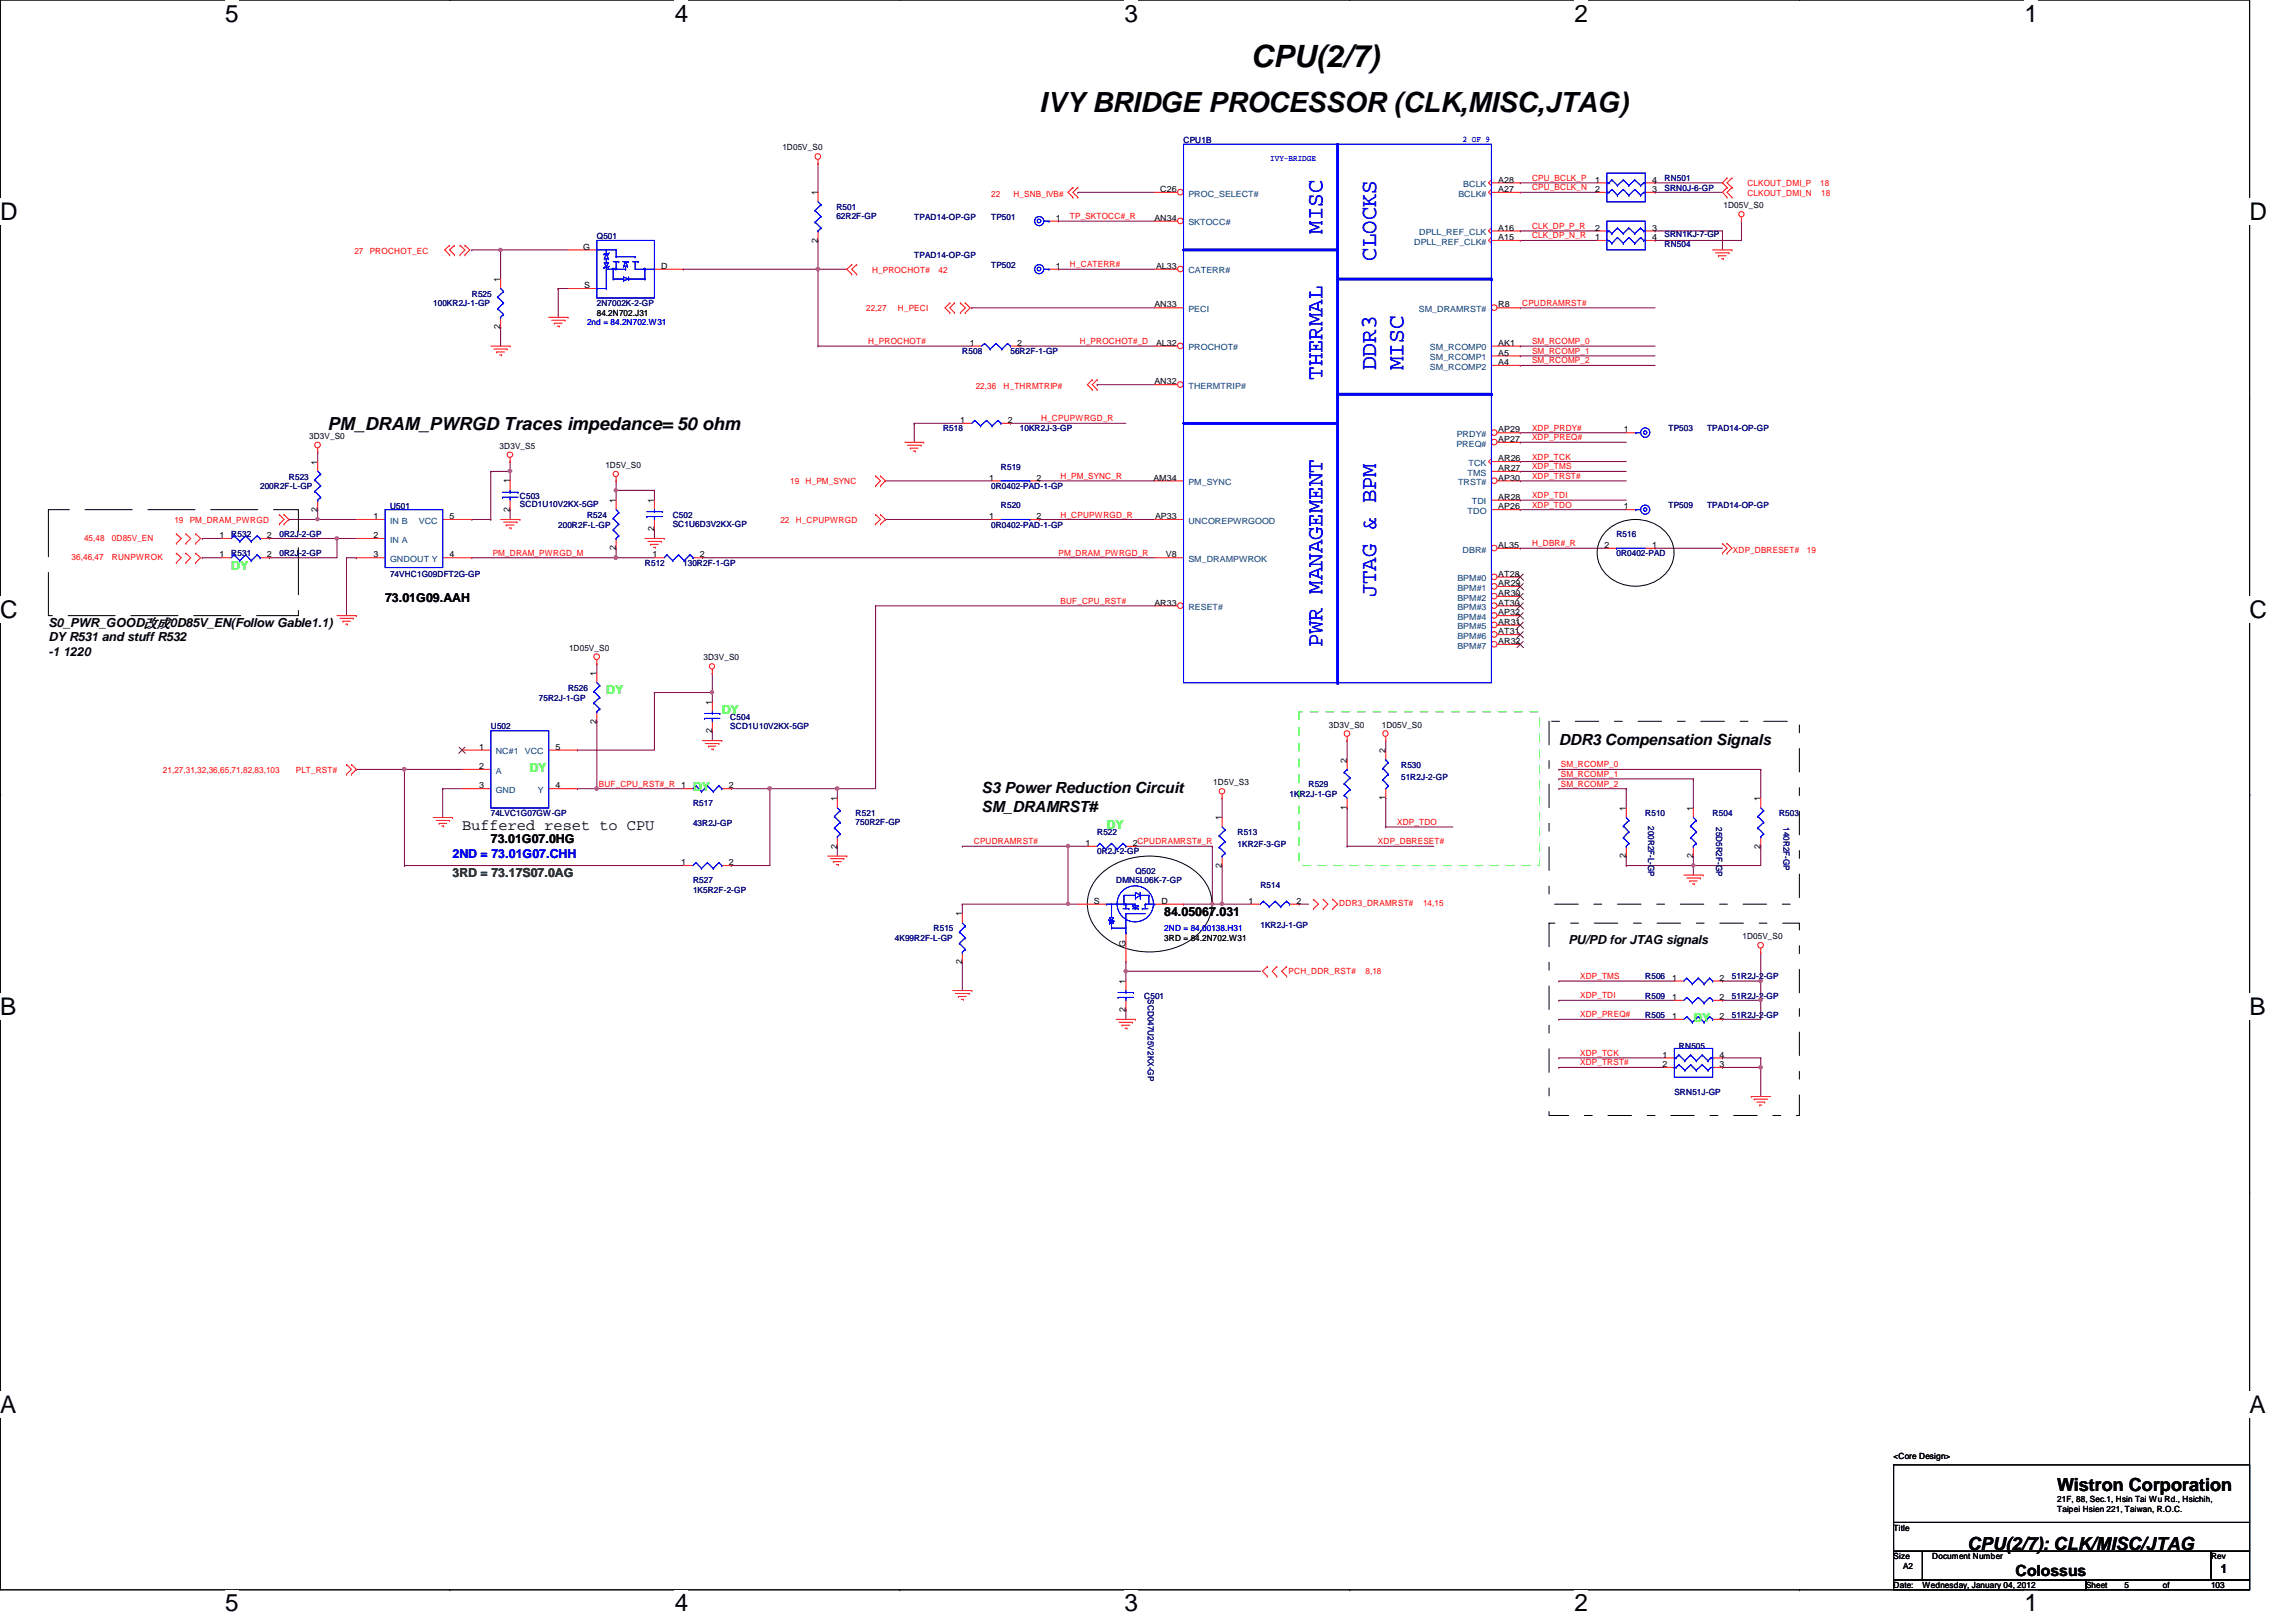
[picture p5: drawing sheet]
<svg xmlns="http://www.w3.org/2000/svg" width="297mm" height="210mm" viewBox="0 0 297 210" stroke-linecap="round" stroke-linejoin="round" font-family="sans-serif">
<defs><g id="words">
<text font-size="4" x="161.8" y="8.6">CPU(2/7)</text>
<text font-size="3.6" x="134.4" y="14.5">IVY BRIDGE PROCESSOR (CLK,MISC,JTAG)</text>
<g font-size="3.1">
<text x="29.1" y="2.8">5</text>
<text x="87.3" y="2.8">4</text>
<text x="145.5" y="2.8">3</text>
<text x="203.7" y="2.8">2</text>
<text x="261.9" y="2.8">1</text>
<text x="0" y="28.5">D</text>
<text x="291" y="28.5">D</text>
<text x="0" y="79.9">C</text>
<text x="291" y="79.9">C</text>
<text x="0" y="131.4">B</text>
<text x="291" y="131.4">B</text>
<text x="0" y="182.8">A</text>
<text x="291" y="182.8">A</text>
<text x="29.1" y="208.5">5</text>
<text x="87.3" y="208.5">4</text>
<text x="145.5" y="208.5">3</text>
<text x="203.7" y="208.5">2</text>
<text x="261.9" y="208.5">1</text>
</g>
<g font-size="3" fill="#00f">
<text x="171.1" y="30.2" transform="rotate(-90 171.1 30.2)">MISC</text>
<text x="178.1" y="33.7" transform="rotate(-90 178.1 33.7)">CLOCKS</text>
<text x="178.1" y="47.9" transform="rotate(-90 178.1 47.9)">DDR3</text>
<text x="181.6" y="47.9" transform="rotate(-90 181.6 47.9)">MISC</text>
<text x="171.1" y="49.1" transform="rotate(-90 171.1 49.1)">THERMAL</text>
<text x="178.1" y="77.3" transform="rotate(-90 178.1 77.3)">JTAG &amp; BPM</text>
<text x="171.1" y="83.8" transform="rotate(-90 171.1 83.8)">PWR MANAGEMENT</text>
</g>
<g font-size="2.3">
<text x="42.4" y="55.7">PM_DRAM_PWRGD Traces impedance= 50 ohm</text>
<text x="266.1" y="193">Wistron Corporation</text>
<text x="254.5" y="200.5">CPU(2/7): CLK/MISC/JTAG</text>
</g>
<g font-size="2">
<text x="201.7" y="96.4">DDR3 Compensation Signals</text>
<text x="59.8" y="107.4">Buffered reset to CPU</text>
<text x="127" y="102.7">S3 Power Reduction Circuit</text>
<text x="127" y="105">SM_DRAMRST#</text>
<text x="260.8" y="204">Colossus</text>
</g>
<g font-size="1.6" fill="#0f0">
<text x="29.9" y="73.7">DY</text>
<text x="78.4" y="89.9">DY</text>
<text x="93.4" y="92.4">DY</text>
<text x="68.5" y="99.9">DY</text>
<text x="89.7" y="102.3">DY</text>
<text x="143.2" y="107.3">DY</text>
<text x="219.1" y="132.2">DY</text>
</g>
<g font-size="1.6">
<text x="49.8" y="77.9">73.01G09.AAH</text>
<text x="6.3" y="83">DY R531 and stuff R532</text>
<text x="6.3" y="81.1">S0_PWR_GOOD改改0D85V_EN(Follow Gable1.1)</text>
<text x="6.3" y="84.8">-1 1220</text>
<text x="63.5" y="109.1">73.01G07.0HG</text>
<text x="150.6" y="118.5">84.05067.031</text>
<text x="202.9" y="122.2">PU/PD for JTAG signals</text>
<text x="287.3" y="203.5">1</text>
</g>
<text font-size="1.6" fill="#00f" x="58.5" y="111">2ND = 73.01G07.CHH</text>
<text font-size="1.6" fill="#008000" x="58.5" y="113.5">3RD = 73.17S07.0AG</text>
<g font-size="1.1">
<text x="101.2" y="19.5">1D05V_S0</text>
<text x="193.8" y="23.6">A28</text>
<text x="206.4" y="23.6">1</text>
<text x="213.7" y="23.6">4</text>
<text x="105.8" y="25.2" transform="rotate(-90 105.8 25.2)">1</text>
<text x="136.6" y="28.6">1</text>
<text x="149.3" y="28.6">AN34</text>
<text x="150.1" y="24.8">C26</text>
<text x="193.8" y="24.8">A27</text>
<text x="193.8" y="29.8">A16</text>
<text x="206.4" y="24.8">2</text>
<text x="206.4" y="29.8">2</text>
<text x="213.7" y="24.8">3</text>
<text x="213.7" y="29.8">3</text>
<text x="223" y="27">1D05V_S0</text>
<text x="75.4" y="32.3">G</text>
<text x="85.6" y="34.8">D</text>
<text x="105.8" y="31.4" transform="rotate(-90 105.8 31.4)">2</text>
<text x="136.6" y="34.8">1</text>
<text x="149.6" y="34.8">AL33</text>
<text x="193.8" y="31.1">A15</text>
<text x="206.4" y="31.1">1</text>
<text x="213.7" y="31.1">4</text>
<text x="64.7" y="36.4" transform="rotate(-90 64.7 36.4)">1</text>
<text x="75.6" y="37.3">S</text>
<text x="77.2" y="40.9">84.2N702.J31</text>
<text x="149.3" y="39.8">AN33</text>
<text x="193.8" y="39.8">R8</text>
<text x="64.7" y="42.6" transform="rotate(-90 64.7 42.6)">2</text>
<text x="125.5" y="44.7">1</text>
<text x="131.6" y="44.7">2</text>
<text x="149.6" y="44.7">AL32</text>
<text x="193.8" y="46">A5</text>
<text x="193.8" y="47.2">A4</text>
<text x="193.8" y="44.7">AK1</text>
<text x="149.3" y="49.7">AN32</text>
<text x="40" y="56.8">3D3V_S0</text>
<text x="64.6" y="58.1">3D3V_S5</text>
<text x="124.2" y="54.7">1</text>
<text x="130.4" y="54.7">2</text>
<text x="193.8" y="56">AP29</text>
<text x="193.8" y="57.2">AP27</text>
<text x="193.8" y="59.7">AR26</text>
<text x="210.1" y="56">1</text>
<text x="41.1" y="60.1" transform="rotate(-90 41.1 60.1)">1</text>
<text x="66" y="62.6" transform="rotate(-90 66 62.6)">1</text>
<text x="78.3" y="60.5">1D5V_S0</text>
<text x="79.7" y="65.1" transform="rotate(-90 79.7 65.1)">1</text>
<text x="84.6" y="65.1" transform="rotate(-90 84.6 65.1)">1</text>
<text x="128" y="62.2">1</text>
<text x="134.1" y="62.2">2</text>
<text x="149.2" y="62.2">AM34</text>
<text x="193.8" y="61">AR27</text>
<text x="193.8" y="62.2">AP30</text>
<text x="193.8" y="64.7">AR28</text>
<text x="193.8" y="65.9">AP26</text>
<text x="210.1" y="65.9">1</text>
<text x="28.4" y="69.6">1</text>
<text x="34.5" y="69.6">2</text>
<text x="41.1" y="66.3" transform="rotate(-90 41.1 66.3)">2</text>
<text x="48.3" y="67.2">1</text>
<text x="48.3" y="69.6">2</text>
<text x="58.2" y="67.2">5</text>
<text x="66" y="66.3" transform="rotate(-90 66 66.3)">2</text>
<text x="79.7" y="71.2" transform="rotate(-90 79.7 71.2)">2</text>
<text x="84.6" y="68.7" transform="rotate(-90 84.6 68.7)">2</text>
<text x="128" y="67.2">1</text>
<text x="134.1" y="67.2">2</text>
<text x="149.4" y="67.2">AP33</text>
<text x="193.8" y="70.9">AL35</text>
<text x="207.6" y="70.9">2</text>
<text x="213.7" y="70.9">1</text>
<text x="28.4" y="72.1">1</text>
<text x="34.5" y="72.1">2</text>
<text x="48.3" y="72.1">3</text>
<text x="58.2" y="72.1">4</text>
<text x="84.4" y="72.1">1</text>
<text x="90.5" y="72.1">2</text>
<text x="150.8" y="72.1">V8</text>
<text x="193.8" y="74.6">AT28</text>
<text x="193.8" y="75.9">AR29</text>
<text x="193.8" y="77.1">AR30</text>
<text x="149.3" y="78.4">AR33</text>
<text x="193.8" y="78.4">AT30</text>
<text x="193.8" y="79.6">AP32</text>
<text x="193.8" y="80.9">AR31</text>
<text x="193.8" y="82.1">AT31</text>
<text x="193.8" y="83.4">AR32</text>
<text x="73.6" y="84.2">1D05V_S0</text>
<text x="77.2" y="87.5" transform="rotate(-90 77.2 87.5)">1</text>
<text x="91" y="85.4">3D3V_S0</text>
<text x="77.2" y="93.6" transform="rotate(-90 77.2 93.6)">2</text>
<text x="92.1" y="94.9" transform="rotate(-90 92.1 94.9)">2</text>
<text x="92.1" y="91.2" transform="rotate(-90 92.1 91.2)">1</text>
<text x="171.9" y="94.1">3D3V_S0</text>
<text x="178.8" y="94.1">1D05V_S0</text>
<text x="62" y="97">1</text>
<text x="62" y="99.5">2</text>
<text x="71.9" y="97">5</text>
<text x="157" y="101.6">1D5V_S3</text>
<text x="174.2" y="98.7" transform="rotate(-90 174.2 98.7)">2</text>
<text x="179.2" y="97.5" transform="rotate(-90 179.2 97.5)">2</text>
<text x="62" y="102">3</text>
<text x="71.9" y="102">4</text>
<text x="88.1" y="102">1</text>
<text x="94.3" y="102">2</text>
<text x="108.3" y="103.7" transform="rotate(-90 108.3 103.7)">1</text>
<text x="158.1" y="106.1" transform="rotate(-90 158.1 106.1)">1</text>
<text x="174.2" y="104.8" transform="rotate(-90 174.2 104.8)">1</text>
<text x="179.2" y="103.6" transform="rotate(-90 179.2 103.6)">1</text>
<text x="210.4" y="104.9" transform="rotate(-90 210.4 104.9)">1</text>
<text x="219" y="104.9" transform="rotate(-90 219 104.9)">1</text>
<text x="227.8" y="103.7" transform="rotate(-90 227.8 103.7)">1</text>
<text x="88.1" y="112">1</text>
<text x="94.3" y="112">2</text>
<text x="108.3" y="109.8" transform="rotate(-90 108.3 109.8)">2</text>
<text x="140.4" y="109.5">1</text>
<text x="146.6" y="109.5">2CPUDRAMRST#_R</text>
<text x="158.1" y="112.3" transform="rotate(-90 158.1 112.3)">2</text>
<text x="210.4" y="111" transform="rotate(-90 210.4 111)">2</text>
<text x="219" y="111" transform="rotate(-90 219 111)">2</text>
<text x="227.8" y="109.8" transform="rotate(-90 227.8 109.8)">2</text>
<text x="124.5" y="118.6" transform="rotate(-90 124.5 118.6)">1</text>
<text x="141.5" y="117">S</text>
<text x="150.3" y="117">D</text>
<text x="161.5" y="117">1</text>
<text x="167.7" y="117">2</text>
<text x="124.5" y="124.8" transform="rotate(-90 124.5 124.8)">2</text>
<text x="145.6" y="122.5" transform="rotate(-90 145.6 122.5)">G</text>
<text x="150.6" y="121.8">3RD = 84.2N702.W31</text>
<text x="225.4" y="121.5">1D05V_S0</text>
<text x="145.6" y="131" transform="rotate(-90 145.6 131)">2</text>
<text x="145.6" y="127.3" transform="rotate(-90 145.6 127.3)">1</text>
<text x="216.3" y="131.9">1</text>
<text x="216.3" y="126.9">1</text>
<text x="216.3" y="129.4">1</text>
<text x="222.5" y="131.9">2</text>
<text x="222.5" y="126.9">2</text>
<text x="222.5" y="129.4">2</text>
<text x="215.1" y="136.9">1</text>
<text x="222.5" y="136.9">4</text>
<text x="215.1" y="138.1">2</text>
<text x="222.5" y="138.1">3</text>
<text x="245" y="188.8">&lt;Core Design&gt;</text>
<text x="266.1" y="194.4">21F, 88, Sec.1, Hsin Tai Wu Rd., Hsichih,</text>
<text x="266.1" y="195.7">Taipei Hsien 221, Taiwan, R.O.C.</text>
<text x="245" y="198.1">Title</text>
<text x="245" y="201.8">Size</text>
<text x="246.2" y="203.1">A2</text>
<text x="250" y="201.8">Document Number</text>
<text x="286" y="201.8">Rev</text>
<text x="245" y="205.5">Date:</text>
<text x="248.7" y="205.5">Wednesday, January 04, 2012</text>
<text x="269.9" y="205.5">Sheet</text>
<text x="274.9" y="205.5">5</text>
<text x="279.8" y="205.5">of</text>
<text x="286" y="205.5">103</text>
</g>
<g font-size="1.1" fill="#000080">
<text x="153.1" y="18.5">CPU1B</text>
<text x="215.3" y="23.5">RN501</text>
<text x="108.2" y="27.2">R501</text>
<text x="108.2" y="28.3">62R2F-GP</text>
<text x="118.3" y="28.4">TPAD14-OP-GP</text>
<text x="128.2" y="28.4">TP501</text>
<text x="215.3" y="24.7">SRN0J-6-GP</text>
<text x="77.2" y="30.9">Q501</text>
<text x="118.3" y="33.4">TPAD14-OP-GP</text>
<text x="128.2" y="34.7">TP502</text>
<text x="215.3" y="31.9">RN504</text>
<text x="215.3" y="30.7">SRN1KJ-7-GP</text>
<text x="56" y="39.6">100KR2J-1-GP</text>
<text x="61" y="38.4">R525</text>
<text x="77.2" y="39.6">2N7002K-2-GP</text>
<text x="124.5" y="45.8">R508</text>
<text x="130.7" y="45.8">56R2F-1-GP</text>
<text x="122" y="55.8">R518</text>
<text x="131.9" y="55.8">10KR2J-3-GP</text>
<text x="215.9" y="55.8">TP503</text>
<text x="220.8" y="55.8">TPAD14-OP-GP</text>
<text x="33.7" y="63.3">200R2F-L-GP</text>
<text x="37.4" y="62.1">R523</text>
<text x="50.5" y="65.9">U501</text>
<text x="67.3" y="64.5">C503</text>
<text x="67.3" y="65.7">SCD1U10V2KX-5GP</text>
<text x="128.2" y="63.3">0R0402-PAD-1-GP</text>
<text x="129.5" y="65.8">R520</text>
<text x="129.5" y="60.8">R519</text>
<text x="215.9" y="65.8">TP509</text>
<text x="220.8" y="65.8">TPAD14-OP-GP</text>
<text x="29.9" y="69.5">R532</text>
<text x="36.1" y="69.5">0R2J-2-GP</text>
<text x="72.2" y="68.3">200R2F-L-GP</text>
<text x="75.9" y="67">R524</text>
<text x="87" y="67">C502</text>
<text x="87" y="68.2">SC1U6D3V2KX-GP</text>
<text x="128.2" y="68.3">0R0402-PAD-1-GP</text>
<text x="209.1" y="69.5">R516</text>
<text x="29.9" y="72">R531</text>
<text x="36.1" y="72">0R2J-2-GP</text>
<text x="50.5" y="74.6">74VHC1G09DFT2G-GP</text>
<text x="83.4" y="73.2">R512</text>
<text x="88.4" y="73.2">130R2F-1-GP</text>
<text x="209.1" y="72">0R0402-PAD</text>
<text x="73.5" y="89.4">R526</text>
<text x="63.5" y="94.4">U502</text>
<text x="69.7" y="90.7">75R2J-1-GP</text>
<text x="94.5" y="93.2">C504</text>
<text x="94.5" y="94.3">SCD1U10V2KX-5GP</text>
<text x="169.3" y="101.9">R529</text>
<text x="181.3" y="99.4">R530</text>
<text x="181.3" y="100.9">51R2J-2-GP</text>
<text x="63.5" y="105.6">74LVC1G07GW-GP</text>
<text x="89.7" y="104.4">R517</text>
<text x="89.7" y="106.8">43R2J-GP</text>
<text x="110.7" y="105.6">R521</text>
<text x="110.7" y="106.7">750R2F-GP</text>
<text x="166.8" y="103.1">1KR2J-1-GP</text>
<text x="212.8" y="105.6">R510</text>
<text x="213.2" y="106.9" transform="rotate(90 213.2 106.9)">200R2F-L-GP</text>
<text x="221.6" y="105.6">R504</text>
<text x="222" y="107" transform="rotate(90 222 107)">25D5R2F-GP</text>
<text x="230.2" y="105.6">R503</text>
<text x="230.8" y="107" transform="rotate(90 230.8 107)">140R2F-GP</text>
<text x="141.9" y="108.1">R522</text>
<text x="141.9" y="110.6">0R2J-2-GP</text>
<text x="146.9" y="113.1">Q502</text>
<text x="160.1" y="108.1">R513</text>
<text x="160.1" y="109.6">1KR2F-3-GP</text>
<text x="89.7" y="114.3">R527</text>
<text x="89.7" y="115.6">1K5R2F-2-GP</text>
<text x="144.4" y="114.3">DMN5L06K-7-GP</text>
<text x="163.1" y="114.9">R514</text>
<text x="115.8" y="121.8">4K99R2F-L-GP</text>
<text x="120.8" y="120.5">R515</text>
<text x="163.1" y="120.1">1KR2J-1-GP</text>
<text x="148" y="129.2">C501</text>
<text x="148.5" y="129.3" transform="rotate(90 148.5 129.3)">SCD047U25V2KX-GP</text>
<text x="212.8" y="131.7">R505</text>
<text x="212.8" y="126.7">R506</text>
<text x="212.8" y="129.2">R509</text>
<text x="224.1" y="131.7">51R2J-2-GP</text>
<text x="224.1" y="126.7">51R2J-2-GP</text>
<text x="224.1" y="129.2">51R2J-2-GP</text>
<text x="217.2" y="135.7">RN505</text>
<text x="216.6" y="141.7">SRN51J-GP</text>
</g>
<g font-size="1.1" fill="#00f">
<text x="164.3" y="20.8">IVY-BRIDGE</text>
<text x="189.2" y="18.4">2 OF 9</text>
<text x="75.9" y="42.1">2nd = 84.2N702.W31</text>
<text x="150.6" y="120.5">2ND = 84.00138.H31</text>
</g>
<g font-size="1.1" fill="#f00">
<text x="198.2" y="23.4">CPU_BCLK_P</text>
<text x="128.2" y="25.4">22</text>
<text x="131.1" y="25.4">H_SNB_IVB#</text>
<text x="138.4" y="28.4">TP_SKTOCC#_R</text>
<text x="198.2" y="29.6">CLK_DP_P_R</text>
<text x="198.2" y="24.6">CPU_BCLK_N</text>
<text x="226.1" y="24.1">CLKOUT_DMI_P</text>
<text x="226.1" y="25.3">CLKOUT_DMI_N</text>
<text x="235.5" y="24.1">18</text>
<text x="235.6" y="25.3">18</text>
<text x="45.8" y="32.8">27</text>
<text x="47.8" y="32.8">PROCHOT_EC</text>
<text x="112.8" y="35.3">H_PROCHOT#</text>
<text x="121.4" y="35.3">42</text>
<text x="138.4" y="34.6">H_CATERR#</text>
<text x="198.2" y="30.9">CLK_DP_N_R</text>
<text x="112.1" y="40.3">22,27</text>
<text x="116.2" y="40.3">H_PECI</text>
<text x="196.9" y="39.6">CPUDRAMRST#</text>
<text x="112.3" y="44.5">H_PROCHOT#</text>
<text x="139.7" y="44.5">H_PROCHOT#_D</text>
<text x="198.2" y="44.5">SM_RCOMP_0</text>
<text x="198.2" y="45.8">SM_RCOMP_1</text>
<text x="198.2" y="47">SM_RCOMP_2</text>
<text x="126.2" y="50.3">22,36</text>
<text x="129.8" y="50.3">H_THRMTRIP#</text>
<text x="134.7" y="54.5">H_CPUPWRGD_R</text>
<text x="198.2" y="55.8">XDP_PRDY#</text>
<text x="198.2" y="57">XDP_PREQ#</text>
<text x="198.2" y="59.5">XDP_TCK</text>
<text x="102.2" y="62.7">19</text>
<text x="104.2" y="62.7">H_PM_SYNC</text>
<text x="137.2" y="62">H_PM_SYNC_R</text>
<text x="198.2" y="64.5">XDP_TDI</text>
<text x="198.2" y="65.7">XDP_TDO</text>
<text x="198.2" y="60.7">XDP_TMS</text>
<text x="198.2" y="62">XDP_TRST#</text>
<text x="10.9" y="70">45,48</text>
<text x="14.5" y="70">0D85V_EN</text>
<text x="22.6" y="67.6">19</text>
<text x="24.6" y="67.6">PM_DRAM_PWRGD</text>
<text x="63.8" y="71.9">PM_DRAM_PWRGD_M</text>
<text x="101" y="67.6">22</text>
<text x="103" y="67.6">H_CPUPWRGD</text>
<text x="136.9" y="71.9">PM_DRAM_PWRGD_R</text>
<text x="137.2" y="67">H_CPUPWRGD_R</text>
<text x="198.2" y="70.7">H_DBR#_R</text>
<text x="224.2" y="71.5">XDP_DBRESET#</text>
<text x="233.8" y="71.5">19</text>
<text x="9.3" y="72.5">36,46,47</text>
<text x="14.5" y="72.5">RUNPWROK</text>
<text x="137.2" y="78.1">BUF_CPU_RST#</text>
<text x="21.1" y="100">21,27,31,32,36,65,71,82,83,103</text>
<text x="38.3" y="100">PLT_RST#</text>
<text x="77.5" y="101.8">BUF_CPU_RST#_R</text>
<text x="201.9" y="99.3">SM_RCOMP_0</text>
<text x="201.9" y="100.5">SM_RCOMP_1</text>
<text x="201.9" y="101.8">SM_RCOMP_2</text>
<text x="180.8" y="106.8">XDP_TDO</text>
<text x="126" y="109.3">CPUDRAMRST#</text>
<text x="178.3" y="109.3">XDP_DBRESET#</text>
<text x="173.3" y="117.3">DDR3_DRAMRST#</text>
<text x="184.1" y="117.3">14,15</text>
<text x="166.7" y="126">PCH_DDR_RST#</text>
<text x="176.7" y="126">8,18</text>
<text x="204.4" y="126.7">XDP_TMS</text>
<text x="204.4" y="129.2">XDP_TDI</text>
<text x="204.4" y="131.7">XDP_PREQ#</text>
<text x="204.4" y="137.9">XDP_TRST#</text>
<text x="204.4" y="136.7">XDP_TCK</text>
</g>
<g font-size="1.1" fill="#004080">
<text x="153.8" y="29.2">SKTOCC#</text>
<text x="153.8" y="25.4">PROC_SELECT#</text>
<text x="188.7" y="25.4">BCLK#</text>
<text x="189.3" y="24.2">BCLK</text>
<text x="153.8" y="35.4">CATERR#</text>
<text x="183" y="31.7">DPLL_REF_CLK#</text>
<text x="183.6" y="30.4">DPLL_REF_CLK</text>
<text x="153.8" y="40.4">PECI</text>
<text x="183.6" y="40.4">SM_DRAMRST#</text>
<text x="153.8" y="45.3">PROCHOT#</text>
<text x="185" y="46.6">SM_RCOMP1</text>
<text x="185" y="47.8">SM_RCOMP2</text>
<text x="185" y="45.3">SM_RCOMP0</text>
<text x="153.8" y="50.3">THERMTRIP#</text>
<text x="188.4" y="57.8">PREQ#</text>
<text x="188.5" y="56.6">PRDY#</text>
<text x="153.8" y="62.8">PM_SYNC</text>
<text x="188.6" y="62.8">TRST#</text>
<text x="189.9" y="61.6">TMS</text>
<text x="190" y="60.3">TCK</text>
<text x="190.4" y="65.3">TDI</text>
<text x="50.5" y="67.8">IN B</text>
<text x="50.5" y="70.2">IN A</text>
<text x="54.2" y="67.8">VCC</text>
<text x="153.8" y="67.8">UNCOREPWRGOOD</text>
<text x="189.2" y="71.5">DBR#</text>
<text x="189.9" y="66.5">TDO</text>
<text x="50.5" y="72.7">GNDOUT Y</text>
<text x="153.8" y="72.7">SM_DRAMPWROK</text>
<text x="188.5" y="75.2">BPM#0</text>
<text x="188.5" y="76.5">BPM#1</text>
<text x="188.5" y="77.7">BPM#2</text>
<text x="153.8" y="79">RESET#</text>
<text x="188.5" y="79">BPM#3</text>
<text x="188.5" y="80.2">BPM#4</text>
<text x="188.5" y="81.4">BPM#5</text>
<text x="188.5" y="82.7">BPM#6</text>
<text x="188.5" y="83.9">BPM#7</text>
<text x="64.1" y="97.6">NC#1</text>
<text x="64.1" y="100.1">A</text>
<text x="67.9" y="97.6">VCC</text>
<text x="64.1" y="102.6">GND</text>
<text x="69.6" y="102.6">Y</text>
</g>
</g></defs>
<path d="M0 0h291v205.7h-291z" fill="none" stroke="#000" stroke-width=".13"/>
<g fill="#fff">
<path d="M29.1 0h1.8v3.5h-1.8z"/>
<path d="M29.1 205.7h1.8v3.5h-1.8z"/>
</g>
<path d="M58.2 0h.1M58.2 205.7h.1" fill="none" stroke="#000" stroke-width=".13"/>
<g fill="#fff">
<path d="M87.3 0h1.7v3.5h-1.7z"/>
<path d="M87.3 205.7h1.7v3.5h-1.7z"/>
</g>
<path d="M116.4 0h.1M116.4 205.7h.1" fill="none" stroke="#000" stroke-width=".13"/>
<g fill="#fff">
<path d="M145.5 0h1.7v3.5h-1.7z"/>
<path d="M145.5 205.7h1.7v3.5h-1.7z"/>
</g>
<path d="M174.6 0h.1M174.6 205.7h.1" fill="none" stroke="#000" stroke-width=".13"/>
<g fill="#fff">
<path d="M203.7 0h1.7v3.5h-1.7z"/>
<path d="M203.7 205.7h1.7v3.5h-1.7z"/>
</g>
<path d="M232.8 0h.1M232.8 205.7h.1" fill="none" stroke="#000" stroke-width=".13"/>
<g fill="#fff">
<path d="M261.9 0h1.7v3.5h-1.7z"/>
<path d="M261.9 205.7h1.7v3.5h-1.7z"/>
<path d="M0 25.7h2.3v3.5h-2.3z"/>
<path d="M291 25.7h2.3v3.5h-2.3z"/>
<path d="M0 77.1h2.3v3.5h-2.3z"/>
<path d="M291 77.1h2.3v3.5h-2.3z"/>
</g>
<path d="M0 51.4h.1M291 51.4h.1" fill="none" stroke="#000" stroke-width=".13"/>
<g fill="#fff">
<path d="M0 128.6h2.1v3.4h-2.1z"/>
<path d="M291 128.6h2.1v3.4h-2.1z"/>
</g>
<path d="M0 102.9h.1M291 102.9h.1" fill="none" stroke="#000" stroke-width=".13"/>
<g fill="#fff">
<path d="M0 180h2.1v3.5h-2.1z"/>
<path d="M291 180h2.1v3.5h-2.1z"/>
</g>
<path d="M0 154.3h.1M291 154.3h.1" fill="none" stroke="#000" stroke-width=".13"/>
<g fill="none" stroke="#800040" stroke-width=".13">
<path d="M105.8 21.2h.1M105.8 21.2v3.7M125.7 39.8h.1M125.7 39.8h23.7M136.9 28.6h.1M136.9 28.6h12.5M196.7 31.1h.1M196.7 29.9h.1M196.7 31.1h9.9M196.7 29.9h9.9M214.1 31.1h.1M225.3 28.6h.1"/>
<path d="M225.3 28.6v2.5h-11.2M105.8 44.8h.1M105.8 44.8h19.9M118.3 54.8h.1M118.3 54.8v2.4M131.9 44.8h.1M131.9 44.8h17.5M141.9 49.8h.1M141.9 49.8h7.5M37.4 67.2h.1M37.4 67.2h3.7M66 66h.1"/>
<path d="M66 66v1.2M79.7 63.5h.1M79.7 63.5h5M84.7 63.5h.1M84.7 63.5v1.2M90.9 72.2h.1M90.9 72.2h58.5M114.6 62.2h.1M114.6 62.2h13.6M134.4 62.2h.1M134.4 62.2h15M84.7 89.6h.1"/>
<path d="M84.7 89.6h7.5M92.2 89.6h.1M92.2 87.1h.1M92.2 87.1v3.7M201.7 99.6h.1M201.7 99.6h26.1M74.7 102.1h.1M74.7 102.1h2.5M99.6 102.1h.1M99.6 102.1h8.7M108.3 102.1h.1M108.3 102.1v1.2"/>
<path d="M201.7 100.8h.1M201.7 102.1h.1M201.7 100.8h17.4M201.7 102.1h8.7M210.4 102.1h.1M210.4 110.8h.1M210.4 102.1v2.5M210.4 110.8v1.2M219.1 112h.1M219.1 110.8h.1M219.1 100.8h.1M219.1 100.8v3.8"/>
<path d="M219.1 110.8v2.4"/>
</g>
<path d="M92 89.4h.3v.2v.2h-.2h-.1z" fill-rule="evenodd" fill="#f0f"/>
<path d="M92 89.4h.3v.2v.2h-.2h-.1z" fill="none" stroke="#f0f" stroke-width=".13"/>
<g fill="none" stroke="#800040" stroke-width=".13">
<path d="M52.3 99.6h.1M52.3 99.6h7.5M74.7 97.1h.1M77.2 85.9h.1M77.2 85.9v1.2M84.7 89.6h.1M84.7 89.6v7.5h-10M92.2 94.6h.1M92.2 94.6v1.2M57.3 102.1h.1M57.3 102.1h2.5M57.3 102.1v3.7"/>
<path d="M77.2 102.1h.1M77.2 102.1h11.2M108.3 102.1h.1M108.3 102.1h5"/>
</g>
<path d="M108.1 101.9h.4v.1v.2l-.2 .1-.2-.1z" fill-rule="evenodd" fill="#f0f"/>
<path d="M108.1 101.9h.4v.1v.2l-.2 .1-.2-.1z" fill="none" stroke="#f0f" stroke-width=".13"/>
<g fill="none" stroke="#800040" stroke-width=".13">
<path d="M196.7 23.7h.1M196.7 39.8h.1M196.7 23.7h9.9M196.7 39.8h17.4M41.1 58.5h.1M41.1 58.5v1.2M196.7 44.8h.1M196.7 46.1h.1M196.7 47.3h.1M196.7 44.8h17.4M196.7 46.1h17.4M196.7 47.3h17.4"/>
<path d="M84.7 68.5h.1M84.7 68.5v1.2M114.6 67.2h.1M114.6 67.2h13.6M94.6 112h.1M94.6 112h5M156.8 117h.1M156.8 117h1.3M158.1 117h.1M158.1 112v5M168.1 117h.1M168.1 117h1.2"/>
<path d="M145.7 130.7h.1M145.7 130.7v1.2"/>
</g>
<path d="M156.7 116.8h.3l.1 .2-.1 .1-.2 .1-.1-.1z" fill-rule="evenodd" fill="#f0f"/>
<path d="M156.7 116.8h.3l.1 .2-.1 .1-.2 .1-.1-.1z" fill="none" stroke="#f0f" stroke-width=".13"/>
<path d="M158.1 103.3h.1M158.1 117h.1M158.1 103.3v2.5M158.1 117h3.7" fill="none" stroke="#800040" stroke-width=".13"/>
<path d="M157.9 116.8h.3l.1 .2-.1 .1-.1 .1-.2-.1z" fill-rule="evenodd" fill="#f0f"/>
<path d="M157.9 116.8h.3l.1 .2-.1 .1-.1 .1-.2-.1z" fill="none" stroke="#f0f" stroke-width=".13"/>
<path d="M124.5 117h.1M124.5 117v1.2M138.2 109.5h.1M138.2 117h.1M138.2 109.5h2.5M138.2 117h1.2M146.9 109.5h.1M146.9 109.5h9.9M156.8 109.5h.1M156.8 109.5v7.5M145.7 125.7h.1M145.7 125.7v1.3" fill="none" stroke="#800040" stroke-width=".13"/>
<path d="M138 116.8h.3l.1 .2-.1 .1-.1 .1-.2-.1z" fill-rule="evenodd" fill="#f0f"/>
<path d="M138 116.8h.3l.1 .2-.1 .1-.1 .1-.2-.1z" fill="none" stroke="#f0f" stroke-width=".13"/>
<path d="M138.2 109.5h.1M138.2 109.5v7.5" fill="none" stroke="#800040" stroke-width=".13"/>
<path d="M138 109.3h.3l.1 .2-.1 .1-.1 .1-.2-.1z" fill-rule="evenodd" fill="#f0f"/>
<path d="M138 109.3h.3l.1 .2-.1 .1-.1 .1-.2-.1z" fill="none" stroke="#f0f" stroke-width=".13"/>
<path d="M145.7 125.7h.1M145.7 125.7h17.4" fill="none" stroke="#800040" stroke-width=".13"/>
<path d="M145.5 125.5h.3l.1 .2-.1 .1-.2 .1-.1-.1z" fill-rule="evenodd" fill="#f0f"/>
<path d="M145.5 125.5h.3l.1 .2-.1 .1-.2 .1-.1-.1z" fill="none" stroke="#f0f" stroke-width=".13"/>
<path d="M130.7 54.8h.1M130.7 54.8h15M134.4 67.2h.1M134.4 67.2h15M99.6 102.1h.1M99.6 102.1v9.9M124.5 124.5h.1M124.5 124.5v3.7M145.7 124.5h.1M145.7 124.5v1.2" fill="none" stroke="#800040" stroke-width=".13"/>
<path d="M99.4 101.9h.3l.1 .1-.1 .2-.1 .1-.2-.1z" fill-rule="evenodd" fill="#f0f"/>
<path d="M99.4 101.9h.3l.1 .1-.1 .2-.1 .1-.2-.1z" fill="none" stroke="#f0f" stroke-width=".13"/>
<path d="M105.8 31.1h.1M105.8 31.1v3.7M94.6 102.1h.1M94.6 102.1h5" fill="none" stroke="#800040" stroke-width=".13"/>
<path d="M105.6 34.6h.4v.2v.2l-.2 .1-.2-.1z" fill-rule="evenodd" fill="#f0f"/>
<path d="M105.6 34.6h.4v.2v.2l-.2 .1-.2-.1z" fill="none" stroke="#f0f" stroke-width=".13"/>
<path d="M139.4 24.9h.1M139.4 24.9h10M196.7 24.9h.1M196.7 24.9h9.9M214.1 29.9h.1M214.1 29.9h8.7M222.8 29.9h.1M222.8 29.9v2.4M63.5 61h.1M63.5 61h2.5M219.1 112h.1M219.1 112h8.7" fill="none" stroke="#800040" stroke-width=".13"/>
<path d="M218.9 111.8h.3l.1 .2-.1 .1-.1 .1-.2-.1z" fill-rule="evenodd" fill="#f0f"/>
<path d="M218.9 111.8h.3l.1 .2-.1 .1-.1 .1-.2-.1z" fill="none" stroke="#f0f" stroke-width=".13"/>
<path d="M66 61h.1M66 61v1.2" fill="none" stroke="#800040" stroke-width=".13"/>
<path d="M65.8 60.8h.3l.1 .2-.1 .1-.1 .1-.2-.1z" fill-rule="evenodd" fill="#f0f"/>
<path d="M65.8 60.8h.3l.1 .2-.1 .1-.1 .1-.2-.1z" fill="none" stroke="#f0f" stroke-width=".13"/>
<path d="M105.8 34.8h.1M105.8 34.8v10M43.6 69.7h.1M43.6 69.7h2.5M210.4 112h.1M210.4 112h8.7M227.8 109.5h.1M227.8 109.5v2.5" fill="none" stroke="#800040" stroke-width=".13"/>
<path d="M43.4 69.5h.3l.1 .2-.1 .1-.1 .1-.2-.1z" fill-rule="evenodd" fill="#f0f"/>
<path d="M43.4 69.5h.3l.1 .2-.1 .1-.1 .1-.2-.1z" fill="none" stroke="#f0f" stroke-width=".13"/>
<path d="M105.8 34.8h.1M105.8 34.8h3.8M41.1 66h.1M41.1 66v1.2M227.8 99.6h.1M227.8 99.6v3.7M108.3 109.5h.1M108.3 109.5v1.3" fill="none" stroke="#800040" stroke-width=".13"/>
<path d="M40.9 67h.3l.1 .2-.1 .1-.1 .1-.2-.1z" fill-rule="evenodd" fill="#f0f"/>
<path d="M40.9 67h.3l.1 .2-.1 .1-.1 .1-.2-.1z" fill="none" stroke="#f0f" stroke-width=".13"/>
<path d="M214.1 23.7h.1M214.1 24.9h.1M214.1 23.7h8.7M214.1 24.9h8.7M66 59.7h.1M66 59.7v1.3M52.3 99.6h.1M52.3 99.6v12.4M52.3 112h.1M52.3 112h36.1M124.5 109.5h.1M124.5 109.5h13.7" fill="none" stroke="#800040" stroke-width=".13"/>
<path d="M52.1 99.4h.4v.1v.2l-.2 .1-.2-.1z" fill-rule="evenodd" fill="#f0f"/>
<path d="M52.1 99.4h.4v.1v.2l-.2 .1-.2-.1z" fill="none" stroke="#f0f" stroke-width=".13"/>
<path d="M79.7 63.5h.1M79.7 63.5v1.2M46.1 99.6h.1M46.1 99.6h6.2" fill="none" stroke="#800040" stroke-width=".13"/>
<path d="M79.5 63.3h.3l.1 .2-.1 .1-.1 .1-.2-.1z" fill-rule="evenodd" fill="#f0f"/>
<path d="M79.5 63.3h.3l.1 .2-.1 .1-.1 .1-.2-.1z" fill="none" stroke="#f0f" stroke-width=".13"/>
<path d="M79.7 71h.1M79.7 71v1.2" fill="none" stroke="#800040" stroke-width=".13"/>
<path d="M79.5 72h.3l.1 .1-.1 .2-.1 .1-.2-.1z" fill-rule="evenodd" fill="#f0f"/>
<path d="M79.5 72h.3l.1 .1-.1 .2-.1 .1-.2-.1z" fill="none" stroke="#f0f" stroke-width=".13"/>
<path d="M79.7 72.2h.1M79.7 72.2h5" fill="none" stroke="#800040" stroke-width=".13"/>
<path d="M79.5 72h.3l.1 .1-.1 .2-.1 .1-.2-.1z" fill-rule="evenodd" fill="#f0f"/>
<path d="M79.5 72h.3l.1 .1-.1 .2-.1 .1-.2-.1z" fill="none" stroke="#f0f" stroke-width=".13"/>
<path d="M113.3 78.4h.1M113.3 78.4v23.7M77.2 93.3h.1M77.2 93.3v8.8M153.1 117h.1M153.1 117h3.7" fill="none" stroke="#800040" stroke-width=".13"/>
<path d="M77 101.9h.3l.1 .1-.1 .2-.1 .1-.2-.1z" fill-rule="evenodd" fill="#f0f"/>
<path d="M77 101.9h.3l.1 .1-.1 .2-.1 .1-.2-.1z" fill="none" stroke="#f0f" stroke-width=".13"/>
<g fill="none" stroke="#800040" stroke-width=".13">
<path d="M64.8 32.3h.1M64.8 32.3v3.8M72.2 37.3h.1M72.2 37.3h1.3M72.2 37.3v3.8M88.4 34.8h.1M88.4 34.8h17.4M136.9 34.8h.1M136.9 34.8h12.5M64.8 42.3h.1M64.8 42.3v2.5M79.7 62.2h.1"/>
<path d="M79.7 62.2v1.3M113.3 78.4h.1M113.3 78.4h36.1"/>
</g>
<path d="M64.6 32.2h.3l.1 .1-.1 .2-.2 .1-.1-.1z" fill-rule="evenodd" fill="#f0f"/>
<path d="M64.6 32.2h.3l.1 .1-.1 .2-.2 .1-.1-.1z" fill="none" stroke="#f0f" stroke-width=".13"/>
<g fill="none" stroke="#800040" stroke-width=".13">
<path d="M61 32.3h.1M61 32.3h12.5M64.8 32.3h.1M196.7 56h.1M196.7 57.2h.1M196.7 59.7h.1M196.7 56h13.7M196.7 57.2h13.7M196.7 59.7h13.7M26.2 69.7h.1M26.2 72.2h.1M26.2 69.7h2.5"/>
<path d="M26.2 72.2h2.5M34.9 72.2h.1M41.1 67.2h.1M41.1 67.2h5M43.6 69.7h.1M43.6 69.7v2.5h-8.7M196.7 64.7h.1M196.7 66h.1M196.7 61h.1M196.7 62.2h.1M196.7 71h.1M196.7 64.7h13.7"/>
<path d="M196.7 66h13.7M196.7 61h13.7M196.7 62.2h13.7M196.7 71h11.2M214.1 71h.1M214.1 71h8.7M179.3 95.8h.1M179.3 95.8v1.3M201.7 138.1h.1M201.7 127h.1M201.7 129.5h.1M201.7 131.9h.1"/>
<path d="M201.7 138.1h13.6M201.7 127h14.9M201.7 129.5h14.9M201.7 131.9h14.9M222.8 127h.1M222.8 129.5h.1M222.8 131.9h.1M222.8 136.9h.1M222.8 127h5M222.8 131.9h5M222.8 136.9h5M227.8 127h.1"/>
<path d="M227.8 127v2.5h-5"/>
</g>
<path d="M227.6 129.3h.3l.1 .1-.1 .2h-.2h-.1z" fill-rule="evenodd" fill="#f0f"/>
<path d="M227.6 129.3h.3l.1 .1-.1 .2h-.2h-.1z" fill="none" stroke="#f0f" stroke-width=".13"/>
<path d="M227.6 126.8h.3l.1 .1-.1 .2-.2 .1-.1-.1z" fill-rule="evenodd" fill="#f0f"/>
<path d="M227.6 126.8h.3l.1 .1-.1 .2-.2 .1-.1-.1z" fill="none" stroke="#f0f" stroke-width=".13"/>
<path d="M227.8 129.5h.1M227.8 138.1h.1M227.8 129.5v2.4M227.8 138.1v3.8" fill="none" stroke="#800040" stroke-width=".13"/>
<path d="M227.6 138h.3l.1 .1-.1 .2h-.2h-.1z" fill-rule="evenodd" fill="#f0f"/>
<path d="M227.6 138h.3l.1 .1-.1 .2h-.2h-.1z" fill="none" stroke="#f0f" stroke-width=".13"/>
<g fill="none" stroke="#800040" stroke-width=".13">
<path d="M118.3 54.8h.1M118.3 54.8h6.2M34.9 69.7h.1M34.9 69.7h8.7M44.8 72.2h.1M44.8 72.2v7.5M44.8 72.2h1.3M46.1 72.2h.1M61 67.2h.1M61 72.2h.1M61 72.2h18.7M61 67.2h2.5"/>
<path d="M63.5 67.2h.1M63.5 61v6.2M174.3 95.8h.1M174.3 95.8v2.5M124.5 117h.1M124.5 117h13.7M174.3 109.5h.1M174.3 104.6h.1M174.3 104.6v4.9M174.3 109.5h11.2M179.3 107h.1M179.3 103.3h.1"/>
<path d="M179.3 107h8.7M179.3 103.3v3.7M201.7 136.9h.1M201.7 136.9h13.6M222.8 138.1h.1M227.8 136.9h.1M227.8 123.2h.1M227.8 136.9v1.2h-5M227.8 123.2v3.8"/>
</g>
<g fill="none" stroke="#f00" stroke-width=".13">
<path d="M58.2 33h.1M58.2 31.7h.1M58.2 31.7l-.7 .6 .7 .7M58.8 33h.1M58.8 31.7h.1M58.8 31.7l-.6 .6 .6 .7M59.5 31.7h.1M59.5 33h.1M59.5 31.7l.7 .6-.7 .7M60.2 33h.1M60.2 31.7h.1M60.2 31.7l.6 .6-.6 .7"/>
<path d="M64.8 36.1v1.2M105.8 21.2h.1M105.8 20.7v.5M105.8 24.9v1.2M105.8 29.9v1.2M110.2 34.2h.1M110.2 35.5h.1M110.2 34.2l-.6 .6 .6 .7M110.8 35.5h.1M110.8 34.2h.1M110.8 34.2l-.6 .6 .6 .7M122.9 39.2h.1"/>
<path d="M122.9 39.2l-.6 .6 .6 .7M123.5 39.2h.1M123.5 39.2l-.6 .6 .6 .7M124.2 39.2h.1M124.2 39.2l.7 .6-.7 .7M124.9 39.2h.1M124.9 39.2l.6 .6-.6 .7M135.7 28.6h1.2M135.7 34.8h1.2M138.8 24.3h.1M138.8 25.5h.1M138.8 24.3l-.6 .6 .6 .6"/>
<path d="M139.4 24.3h.1M139.4 25.5h.1M139.4 24.3l-.6 .6 .6 .6M206.6 23.7h1.3M206.6 24.9h1.3M206.6 31.1h1.3M206.6 29.9h1.3M212.8 23.7h1.3M212.8 24.9h1.3M212.8 31.1h1.3M212.8 29.9h1.3M221.6 32.3h2.5"/>
<path d="M222 32.7h1.7M222.3 33.1h.1M222.3 33.1h1M222.7 33.5h.3M223 33.5h.1M223.4 23h.1M223.4 24.3h.1M223.4 25.5h.1M223.4 23l-.6 .7 .6 .6M223.4 24.3l-.6 .6 .6 .6M223.7 32.7h.1M224.1 32.3h.1"/>
<path d="M224.1 24.3h.1M224.1 23h.1M224.1 25.5h.1M224.1 23l-.7 .7 .7 .6M224.1 24.3l-.7 .6 .7 .6M225.3 28.6h.1M225.3 28.1v.5M41.1 58.5h.1M41.1 58v.5M41.1 59.7v1.3M63.5 44.8h2.5M63.9 45.2h1.7"/>
<path d="M64.3 45.6h.1M64.3 45.6h1M64.6 45.9h.3M64.8 41.1v1.2M64.9 45.9h.1M65.6 45.2h.1M66 59.7h.1M66 44.8h.1M66 59.2v.5M71 41.1h2.5M71.4 41.4h1.7M71.7 41.8h.1"/>
<path d="M71.7 41.8h1M72.1 42.2h.2M72.3 42.2h.1M73.1 41.4h.1M73.5 41.1h.1M117 57.2h2.5M117.4 57.6h1.8M117.8 58h.1M117.8 58h1M118.1 58.4h.3M118.4 58.4h.1M119.2 57.6h.1"/>
<path d="M119.5 57.2h.1M122.9 40.5h.1M123.5 40.5h.1M124.2 40.5h.1M124.9 40.5h.1M125.7 44.8h1.3M130.7 44.8h1.2M141.3 49.1h.1M141.3 50.4h.1M141.3 49.1l-.6 .7 .6 .6M141.9 49.1h.1M141.9 50.4h.1"/>
<path d="M141.9 49.1l-.6 .7 .6 .6M193 46.1h3.7M193 47.3h3.7M22.8 70.3h.1M22.8 69.1h.1M22.8 72.8h.1M22.8 71.6h.1M22.8 69.1l.6 .6-.6 .6M22.8 71.6l.6 .6-.6 .6M24 69.1h.1M24 70.3h.1M24 71.6h.1"/>
<path d="M24 72.8h.1M24 69.1l.7 .6-.7 .6M24 71.6l.7 .6-.7 .6M25.3 70.3h.1M25.3 69.1h.1M25.3 72.8h.1M25.3 71.6h.1M25.3 69.1l.6 .6-.6 .6M25.3 71.6l.6 .6-.6 .6M28.7 69.7h1.2M28.7 72.2h1.2M33.7 69.7h1.2"/>
<path d="M33.7 72.2h1.2M36.1 67.8h.1M36.1 66.6h.1M36.1 66.6l.6 .6-.6 .6M36.7 66.6h.1M36.7 67.8h.1M36.7 66.6l.7 .6-.7 .6M41.1 64.7v1.3M43.6 79.7h2.5M46.1 79.7h.1M64.8 67.2h2.5M65.1 67.6h1.8"/>
<path d="M65.5 67.9h.1M65.5 67.9h1M65.9 68.3h.2M66.1 68.3h.1M66.9 67.6h.1M67.3 67.2h.1M79.7 62.2h.1M79.7 61.7v.5M79.7 64.7v1.3M79.7 69.7v1.3M83.4 69.7h2.5M83.8 70.1h1.8"/>
<path d="M84.2 70.4h.1M84.2 70.4h1M84.5 70.8h.3M84.7 64.7v1.3M84.7 67.2v1.3M84.8 70.8h.1M85.6 70.1h.1M85.9 69.7h.1M113.3 62.9h.1M113.3 61.6h.1M113.3 67.8h.1M113.3 66.6h.1"/>
<path d="M113.3 61.6l.6 .6-.6 .7M113.3 66.6l.6 .6-.6 .6M113.9 61.6h.1M113.9 62.9h.1M113.9 66.6h.1M113.9 67.8h.1M113.9 61.6l.7 .6-.7 .7M113.9 66.6l.7 .6-.7 .6M128.2 67.2h1.3M133.2 67.2h1.2M207.9 71h1.2M212.8 71h1.3"/>
<path d="M222.8 70.3h.1M222.8 71.6h.1M222.8 70.3l.6 .7-.6 .6M223.4 70.3h.1M223.4 71.6h.1M223.4 70.3l.7 .7-.7 .6M44 80h1.7M44.4 80.4h.1M44.4 80.4h.9M44.7 80.8h.3M44.8 98.9h.1M44.8 98.9l.7 .7-.7 .6"/>
<path d="M45 80.8h.1M45.5 98.9h.1M45.5 98.9l.6 .7-.6 .6M45.7 80h.1M59.8 97.1h3.7M59.8 99.6h3.7M71 97.1h3.7M77.2 85.9h.1M77.2 85.4v.5M77.2 87.1v1.2M77.2 92.1v1.2M90.9 95.8h2.5"/>
<path d="M91.3 96.2h1.7M91.6 96.6h.1M91.6 96.6h1M92 96.9h.3M92.2 87.1h.1M92.2 86.6v.5M92.2 90.8v1.3M92.2 93.3v1.3M92.3 96.9h.1M93 96.2h.1M93.4 95.8h.1M174.3 95.8h.1"/>
<path d="M174.3 95.3v.5M179.3 95.8h.1M179.3 95.3v.5M44.8 100.2h.1M45.5 100.2h.1M56 105.8h2.5M56.4 106.2h1.8M56.8 106.6h.1M56.8 106.6h1M57.1 106.9h.3M57.4 106.9h.1M58.2 106.2h.1"/>
<path d="M58.5 105.8h.1M59.8 102.1h3.7M71 102.1h3.7M88.4 102.1h1.3M88.4 112h1.3M93.4 102.1h1.2M93.4 112h1.2M107.1 110.8h2.5M107.4 111.1h1.8M107.8 111.5h.1M107.8 111.5h1M108.2 111.9h.3"/>
<path d="M108.5 111.9h.1M109.2 111.1h.1M109.6 110.8h.1M124.5 118.2v1.3M139.4 117h3.8M149.4 117h3.7M158.1 103.3h.1M158.1 102.8v.5M169.9 117.6h.1M169.9 116.4h.1M169.9 116.4l.7 .6-.7 .6M171.2 116.4h.1"/>
<path d="M171.2 117.6h.1M171.2 116.4l.6 .6-.6 .6M172.4 117.6h.1M172.4 116.4h.1M172.4 116.4l.7 .6-.7 .6M210.4 104.6v1.2M210.4 109.5v1.3M217.8 113.2h2.5M218.2 113.6h1.8M218.6 114h.1M218.6 114h1M218.9 114.4h.3"/>
<path d="M219.2 114.4h.1M220 113.6h.1M220.3 113.2h.1M227.8 103.3v1.3M227.8 108.3v1.2M123.3 128.2h2.4M123.6 128.6h1.8M124 128.9h.1M124 128.9h1M124.4 129.3h.2M124.5 123.2v1.3M124.6 129.3h.1"/>
<path d="M125.4 128.6h.1M125.7 128.2h.1M144.4 131.9h2.5M144.8 132.3h1.7M145.2 132.7h.1M145.2 132.7h1M145.5 133.1h.3M145.7 120.7v3.8M145.8 133.1h.1M146.5 132.3h.1M146.9 131.9h.1M164 125.1h.1"/>
<path d="M164 126.3h.1M164 125.1l-.7 .6 .7 .6M165.2 126.3h.1M165.2 125.1h.1M165.2 125.1l-.6 .6 .6 .6M166.5 125.1h.1M166.5 126.3h.1M166.5 125.1l-.7 .6 .7 .6M215.3 136.9h1.3M215.3 138.1h1.3M216.6 131.9h1.2M216.6 127h1.2"/>
<path d="M216.6 129.5h1.2M221.6 131.9h1.2M221.6 136.9h1.2M221.6 138.1h1.2M221.6 127h1.2M221.6 129.5h1.2M227.8 123.2h.1M227.8 122.7v.5M226.6 141.9h.1M226.6 141.9h2.5M226.9 142.2h.1M226.9 142.2h1.8"/>
<path d="M227.3 142.6h1M227.7 143h.1M227.7 143h.2M228.3 142.6h.1"/>
<circle cx="105.8" cy="20.3" r=".37"/>
<circle cx="225.3" cy="27.7" r=".34"/>
<circle cx="41.1" cy="57.6" r=".37"/>
<circle cx="66" cy="58.8" r=".36"/>
<circle cx="79.7" cy="61.3" r=".34"/>
<circle cx="77.2" cy="85" r=".37"/>
<circle cx="92.1" cy="86.2" r=".34"/>
<circle cx="174.3" cy="94.9" r=".37"/>
<circle cx="179.2" cy="94.9" r=".35"/>
<circle cx="158.1" cy="102.4" r=".36"/>
<circle cx="227.8" cy="122.3" r=".37"/>
</g>
<path d="M207.8 68.7a5.5 5.5 0 0 1 8.1 .7 4 4 0 0 1-1.8 5.9 5.3 5.3 0 0 1-7.2-2.3 3.9 3.9 0 0 1 .9-4.3zM142.6 112.9a9.8 9.8 0 0 1 12.2 0 5.2 5.2 0 0 1 0 8.1 9.7 9.7 0 0 1-12.2 0 5.2 5.2 0 0 1 0-8.1zM245 189.6h46v7.4h-46zM245 197h46v3.7h-46zM245 200.7h3.7v3.8h-3.7zM245 204.5h24.9v1.2h-24.9zM248.7 200.7h37.3v3.8h-37.3zM269.9 204.5h21.1v1.2h-21.1zM286 200.7h5v3.8h-5z" fill="none" stroke="#000" stroke-width=".13"/>
<path d="M200.4 93.3h32.4v23.7h-32.4zM200.4 119.5h32.4v24.9h-32.4z" fill="none" stroke="#000" stroke-width=".13" stroke-dasharray="3 2 1 2"/>
<path d="M168.1 92.1h31.1v19.9h-31.1z" fill="none" stroke="#0f0" stroke-width=".13" stroke-dasharray="1 1 1 1 1 1 1 1"/>
<path d="M6.3 66h32.3v13.7h-32.3z" fill="none" stroke="#000" stroke-width=".13" stroke-dasharray="6.1 2"/>
<g fill="none" stroke="#00f" stroke-width=".13">
<path d="M64.4 38.4h.1M64.4 40h.1M64.4 38.4l.7 .8M64.4 40l.7 .7M64.8 37.3l.3 .4M65.1 37.7h.1M65.1 39.2h.1M65.1 37.7l-.7 .7M65.1 39.2l-.7 .8M105.4 27.3h.1M105.4 28.7h.1M105.4 27.3l.8 .7"/>
<path d="M105.4 28.7l.8 .8M105.8 29.9h.1M105.8 26.1l.4 .4M106.2 26.5h.1M106.2 28h.1M106.2 29.5h.1M106.2 26.5l-.8 .8M106.2 28l-.8 .7M106.2 29.5l-.4 .4M134.3 28.4h.3l.1 .2-.1 .1-.2 .1-.1-.1zM134.3 34.6h.3l.1 .2-.1 .2-.2 .1-.1-.1zM135.1 28.6h.6"/>
<path d="M135.1 34.8h.6M135.7 28.6h.1M135.7 34.8h.1M207.9 22.4h4.9v3.7h-4.9zM207.9 28.6h4.9v3.7h-4.9zM207.9 24.9h.1M207.9 29.9h.1M207.9 23.7h.2M207.9 24.9h.2M207.9 31.1h.2M207.9 29.9h.2M208.1 23.7h.1"/>
<path d="M208.1 24.9h.1M208.1 31.1h.1M208.1 29.9h.1M208.1 31.1l.4 .4M208.1 29.9l.4 .3M208.5 23.3h.1M208.5 24.5h.1M208.5 31.5h.1M208.5 30.2h.1M208.5 23.3l-.4 .4M208.5 23.3l.8 .7M208.5 24.5l.8 .8"/>
<path d="M208.5 24.5l-.4 .4M209.3 24h.1M209.3 25.3h.1M209.3 30.7h.1M209.3 29.5h.1M209.3 30.7l-.8 .8M209.3 30.7l.7 .8M209.3 29.5l.7 .7M209.3 29.5l-.8 .7M210 23.3h.1M210 24.5h.1M210 31.5h.1"/>
<path d="M210 30.2h.1M210 23.3l-.7 .7M210 23.3l.7 .7M210 24.5l.7 .8M210 24.5l-.7 .8M210.7 24h.1M210.7 25.3h.1M210.7 30.7h.1M210.7 29.5h.1M210.7 30.7l-.7 .8M210.7 30.7l.8 .8M210.7 29.5l.8 .7"/>
<path d="M210.7 29.5l-.7 .7M211.5 23.3h.1M211.5 24.5h.1M211.5 31.5h.1M211.5 30.2h.1M211.5 23.3l-.8 .7M211.5 23.3l.8 .7M211.5 24.5l.8 .8M211.5 24.5l-.8 .8M212.3 24h.1M212.3 25.3h.1M212.3 30.7h.1"/>
<path d="M212.3 29.5h.1M212.3 30.7l-.8 .8M212.3 30.7l.3 .4M212.3 29.5l.3 .4M212.3 29.5l-.8 .7M212.6 23.7h.1M212.6 24.9h.1M212.6 31.1h.1M212.6 29.9h.1M212.6 23.7h.2M212.6 23.7l-.3 .3M212.6 24.9h.2"/>
<path d="M212.6 24.9l-.3 .4M212.6 31.1h.2M212.6 29.9h.2M212.8 23.7h.1M212.8 31.1h.1M64.8 41.1h.1M65.1 40.7h.1M65.1 40.7l-.3 .4M127.4 44.4h.1M127.4 44.4l-.4 .4M127.4 44.4l.7 .8M128.1 45.2h.1"/>
<path d="M128.9 44.4h.1M128.9 44.4l-.8 .8M128.9 44.4l.7 .8M129.6 45.2h.1M130.3 44.4h.1M130.3 44.4l-.7 .8M130.3 44.4l.4 .4M130.7 44.8h.1M30.3 71.8h.1M30.3 69.3h.1M30.3 71.8l-.4 .4M30.3 71.8l.7 .8"/>
<path d="M30.3 69.3l-.4 .4M30.3 69.3l.7 .8M31 72.6h.1M31 70.1h.1M31.8 71.8h.1M31.8 69.3h.1M31.8 71.8l-.8 .8M31.8 71.8l.7 .8M31.8 69.3l-.8 .8M31.8 69.3l.7 .8M32.5 72.6h.1M32.5 70.1h.1"/>
<path d="M33.3 71.8h.1M33.3 69.3h.1M33.3 71.8l-.8 .8M33.3 71.8l.4 .4M33.3 69.3l-.8 .8M33.3 69.3l.4 .4M33.7 72.2h.1M33.7 69.7h.1M40.7 62.1h.1M40.7 63.6h.1M40.7 62.1l.8 .8M40.7 63.6l.8 .7"/>
<path d="M41.1 64.7h.1M41.1 61l.4 .3M41.5 61.3h.1M41.5 62.9h.1M41.5 64.3h.1M41.5 61.3l-.8 .8M41.5 62.9l-.8 .7M41.5 64.3l-.4 .4M79.3 67.1h.1M79.3 68.6h.1M79.3 67.1l.7 .7M79.3 68.6l.7 .7"/>
<path d="M79.7 69.7h.1M79.7 66l.3 .3M80 66.3h.1M80 67.8h.1M80 69.3h.1M80 66.3l-.7 .8M80 67.8l-.7 .8M80 69.3l-.3 .4M83.7 66.8h.1M83.7 66.2h2M83.7 66.8h2M84.7 66.2h.1"/>
<path d="M84.7 66.8h.1M84.7 66v.2M84.7 66.8v.4M85.7 66.2h.1M129.5 67.2h3.7M133.2 67.2h.1M209.1 71h.1M209.1 71h3.7M63.5 94.6h7.5v10h-7.5zM76.8 89.5h.1M76.8 91h.1M76.8 89.5l.8 .8"/>
<path d="M76.8 91l.8 .7M77.2 92.1h.1M77.2 88.3l.4 .4M77.6 88.7h.1M77.6 90.3h.1M77.6 91.7h.1M77.6 88.7l-.8 .8M77.6 90.3l-.8 .7M77.6 91.7l-.4 .4M91.1 93h.1M91.1 92.3h2M91.1 93h2"/>
<path d="M92.2 92.3h.1M92.2 93h.1M92.2 92.1v.2M92.2 93v.3M93.1 92.3h.1M90 111.6h.1M90 101.7h.1M90 111.6l-.3 .4M90 111.6l.8 .8M90 101.7l-.3 .4M90 101.7l.8 .7M90.8 112.4h.1"/>
<path d="M90.8 102.4h.1M91.5 111.6h.1M91.5 101.7h.1M91.5 111.6l-.7 .8M91.5 111.6l.8 .8M91.5 101.7l-.7 .7M91.5 101.7l.8 .7M92.3 112.4h.1M92.3 102.4h.1M93 111.6h.1M93 101.7h.1M93 111.6l-.7 .8"/>
<path d="M93 111.6l.4 .4M93 101.7l-.7 .7M93 101.7l.4 .4M93.4 112h.1M93.4 102.1h.1M124.5 119.5l.4 .3M124.9 119.8h.1M124.9 119.8l-.8 .8M143.2 117h.1M143.2 117h3.7M143.4 119h.1M143.4 119l.1 .1"/>
<path d="M143.5 119.5h.1M143.5 118.7h.1M143.5 119.1h.1M143.5 118.7l.6 .8h-.6M143.5 118.7h.6M143.5 119.1h.6M143.8 117h.1M143.8 119.5h.1M143.8 117v1.7M143.8 119.5v.6M144.1 118.7h.1M144.1 119.1h.1"/>
<path d="M144.1 118.7l-.6 .8M144.1 119.1l.1 .2M145.3 117.6h.7M145.4 115.9h.1M145.4 117h.1M145.4 115.9h1.5M145.4 115.9v1.1M145.7 118.2h.1M145.7 117h.1M145.7 118.2h2.5M145.7 117v.6M145.7 118.2v2.5"/>
<path d="M146 117.6h.1M146.5 117.2h.1M146.5 117.6h.8M146.5 117.2h.8M146.5 117.2l.4 .4M146.9 117h.1M146.9 117.6h.1M146.9 115.5h.1M146.9 116.2h.1M146.9 115.5v.7M146.9 117v.6M146.9 115.5l.6 .4"/>
<path d="M147.3 117.2h.1M147.3 117.6h.1M147.3 117.2l-.4 .4M147.5 115.9h.1M147.5 115.5h.1M147.5 116.2h.1M147.5 115.9h1.1M147.5 115.5v.7M147.5 115.9l-.6 .3M147.8 117.6h.1M147.8 117.6h.7M148.2 117h.1"/>
<path d="M148.2 117v.6M148.2 117h1.2M148.6 115.9h.1M148.6 115.9v1.1M149.4 117h.1M210 106.9h.1M210 108.4h.1M210 106.9l.7 .8M210 108.4l.7 .7M210.4 109.5h.1M210.4 105.8l.3 .4M210.7 106.2h.1"/>
<path d="M210.7 107.7h.1M210.7 109.1h.1M210.7 106.2l-.7 .7M210.7 107.7l-.7 .7M210.7 109.1l-.3 .4M227.4 105.7h.1M227.4 107.1h.1M227.4 105.7l.8 .7M227.4 107.1l.8 .8M227.8 108.3h.1M227.8 104.6l.4 .3M228.2 104.9h.1"/>
<path d="M228.2 106.4h.1M228.2 107.9h.1M228.2 104.9l-.8 .8M228.2 106.4l-.8 .7M228.2 107.9l-.4 .4M124.1 120.6h.1M124.1 122.1h.1M124.1 120.6l.8 .8M124.1 122.1l.8 .8M124.5 123.2h.1M124.9 121.4h.1M124.9 122.9h.1"/>
<path d="M124.9 121.4l-.8 .7M124.9 122.9l-.4 .3M143.8 120.1h.1M143.8 120.1h1.9M145.7 120.7h.1M216.6 135.7h5v3.7h-5zM216.6 138.1h.1M216.6 136.9h.2M216.6 138.1h.2M216.8 136.9h.1M216.8 138.1h.1M217.2 136.5h.1"/>
<path d="M217.2 137.8h.1M217.2 136.5l-.4 .4M217.2 136.5l.8 .8M217.2 137.8l.8 .7M217.2 137.8l-.4 .3M218 137.3h.1M218 138.5h.1M218.2 131.6h.1M218.2 126.6h.1M218.2 129.1h.1M218.2 131.6l-.4 .3M218.2 131.6l.7 .7"/>
<path d="M218.2 126.6l-.4 .4M218.2 126.6l.7 .7M218.2 129.1l-.4 .4M218.2 129.1l.7 .7M218.7 136.5h.1M218.7 137.8h.1M218.7 136.5l-.7 .8M218.7 136.5l.8 .8M218.7 137.8l.8 .7M218.7 137.8l-.7 .7M218.9 132.3h.1M218.9 127.3h.1"/>
<path d="M218.9 129.8h.1M219.5 137.3h.1M219.5 138.5h.1M219.7 131.6h.1M219.7 126.6h.1M219.7 129.1h.1M219.7 131.6l-.8 .7M219.7 131.6l.8 .7M219.7 126.6l-.8 .7M219.7 126.6l.8 .7M219.7 129.1l-.8 .7M219.7 129.1l.8 .7"/>
<path d="M220.2 136.5h.1M220.2 137.8h.1M220.2 136.5l-.7 .8M220.2 136.5l.8 .8M220.2 137.8l.8 .7M220.2 137.8l-.7 .7M220.5 132.3h.1M220.5 127.3h.1M220.5 129.8h.1M221 137.3h.1M221 138.5h.1M221.2 131.6h.1"/>
<path d="M221.2 126.6h.1M221.2 129.1h.1M221.2 131.6l-.7 .7M221.2 131.6l.4 .3M221.2 126.6l-.7 .7M221.2 126.6l.4 .4M221.2 129.1l-.7 .7M221.2 129.1l.4 .4M221.3 136.9h.1M221.3 138.1h.1M221.3 136.9h.3M221.3 136.9l-.3 .4"/>
<path d="M221.3 138.1h.3M221.3 138.1l-.3 .4M221.6 136.9h.1M221.6 131.9h.1M221.6 127h.1M221.6 129.5h.1"/>
<circle cx="134.4" cy="34.8" r=".59"/>
<circle cx="134.4" cy="28.6" r=".59"/>
<circle cx="146.9" cy="117" r="2.35"/>
</g>
<path d="M59.4 96.7l.8 .8M60.2 96.7l-.9 .8" fill="none" stroke="#804000" stroke-width=".13"/>
<circle cx="193.3" cy="39.8" r=".37" fill="#fff"/>
<g fill="none" stroke="#f00" stroke-width=".13">
<path d="M193 24.5l-.4 .4 .4 .4M193 24.9h3.7M193 23.3l-.4 .4 .4 .3M193 23.7h3.7M193 30.7l-.4 .4 .4 .4M193 31.1h3.7M193 29.5l-.4 .4 .4 .4M193 29.9h3.7M193.7 39.8h3M193 44.8h3.7"/>
<circle cx="193.3" cy="39.8" r=".37"/>
</g>
<circle cx="152.7" cy="34.8" r=".37" fill="#fff"/>
<g fill="none" stroke="#f00" stroke-width=".13">
<path d="M149.4 34.8h3M149.4 39.8h3.7"/>
<circle cx="152.7" cy="34.8" r=".37"/>
</g>
<circle cx="152.7" cy="44.8" r=".37" fill="#fff"/>
<g fill="none" stroke="#f00" stroke-width=".13">
<path d="M149.4 44.8h3"/>
<circle cx="152.7" cy="44.8" r=".37"/>
</g>
<circle cx="152.7" cy="49.8" r=".37" fill="#fff"/>
<g fill="none" stroke="#f00" stroke-width=".13">
<path d="M149.4 49.8h3M149.4 72.2h3.7"/>
<circle cx="152.7" cy="49.8" r=".37"/>
</g>
<circle cx="152.7" cy="78.4" r=".37" fill="#fff"/>
<g fill="none" stroke="#f00" stroke-width=".13">
<path d="M149.4 78.4h3"/>
<circle cx="152.7" cy="78.4" r=".37"/>
</g>
<circle cx="193.3" cy="56" r=".37" fill="#fff"/>
<g fill="none" stroke="#f00" stroke-width=".13">
<path d="M193.7 56h3"/>
<circle cx="193.3" cy="56" r=".37"/>
</g>
<circle cx="193.3" cy="57.2" r=".37" fill="#fff"/>
<g fill="none" stroke="#f00" stroke-width=".13">
<path d="M193 59.4l-.4 .3 .4 .4M193 59.7h3.7M193.7 57.2h3M193 61h3.7"/>
<circle cx="193.3" cy="57.2" r=".37"/>
</g>
<circle cx="193.3" cy="62.2" r=".37" fill="#fff"/>
<g fill="none" stroke="#f00" stroke-width=".13">
<path d="M193 64.7h3.7M193 66h3.7M193.7 62.2h3"/>
<circle cx="193.3" cy="62.2" r=".37"/>
</g>
<circle cx="193.3" cy="70.9" r=".37" fill="#fff"/>
<g fill="none" stroke="#f00" stroke-width=".13">
<path d="M193.7 71h3"/>
<circle cx="193.3" cy="70.9" r=".37"/>
</g>
<circle cx="193.3" cy="74.6" r=".37" fill="#fff"/>
<g fill="none" stroke="#f00" stroke-width=".13">
<path d="M193.7 74.7h3"/>
<circle cx="193.3" cy="74.6" r=".37"/>
</g>
<path d="M196.3 74.3l.8 .8M197.1 74.3l-.8 .8" fill="none" stroke="#804000" stroke-width=".13"/>
<circle cx="193.3" cy="75.9" r=".37" fill="#fff"/>
<g fill="none" stroke="#f00" stroke-width=".13">
<path d="M193.7 75.9h3"/>
<circle cx="193.3" cy="75.9" r=".37"/>
</g>
<path d="M196.3 75.5l.8 .8M197.1 75.5l-.8 .8" fill="none" stroke="#804000" stroke-width=".13"/>
<circle cx="193.3" cy="77.1" r=".37" fill="#fff"/>
<g fill="none" stroke="#f00" stroke-width=".13">
<path d="M193.7 77.2h3"/>
<circle cx="193.3" cy="77.1" r=".37"/>
</g>
<path d="M196.3 76.8l.8 .8M197.1 76.8l-.8 .8" fill="none" stroke="#804000" stroke-width=".13"/>
<circle cx="193.3" cy="78.4" r=".37" fill="#fff"/>
<g fill="none" stroke="#f00" stroke-width=".13">
<path d="M193.7 78.4h3"/>
<circle cx="193.3" cy="78.4" r=".37"/>
</g>
<path d="M196.3 78l.8 .8M197.1 78l-.8 .8" fill="none" stroke="#804000" stroke-width=".13"/>
<circle cx="193.3" cy="79.6" r=".37" fill="#fff"/>
<g fill="none" stroke="#f00" stroke-width=".13">
<path d="M193.7 79.7h3"/>
<circle cx="193.3" cy="79.6" r=".37"/>
</g>
<path d="M196.3 79.3l.8 .8M197.1 79.3l-.8 .8" fill="none" stroke="#804000" stroke-width=".13"/>
<circle cx="193.3" cy="80.9" r=".37" fill="#fff"/>
<g fill="none" stroke="#f00" stroke-width=".13">
<path d="M193.7 80.9h3"/>
<circle cx="193.3" cy="80.9" r=".37"/>
</g>
<path d="M196.3 80.5l.8 .8M197.1 80.5l-.8 .8" fill="none" stroke="#804000" stroke-width=".13"/>
<circle cx="193.3" cy="82.1" r=".37" fill="#fff"/>
<g fill="none" stroke="#f00" stroke-width=".13">
<path d="M193.7 82.1h3"/>
<circle cx="193.3" cy="82.1" r=".37"/>
</g>
<path d="M196.3 81.7l.8 .8M197.1 81.7l-.8 .8" fill="none" stroke="#804000" stroke-width=".13"/>
<circle cx="193.3" cy="83.4" r=".37" fill="#fff"/>
<g fill="none" stroke="#f00" stroke-width=".13">
<path d="M149.4 62.2h3.7M193.7 83.4h3"/>
<circle cx="193.3" cy="83.4" r=".37"/>
</g>
<path d="M196.3 83l.8 .8M197.1 83l-.8 .8" fill="none" stroke="#804000" stroke-width=".13"/>
<circle cx="152.7" cy="28.6" r=".37" fill="#fff"/>
<g fill="none" stroke="#f00" stroke-width=".13">
<path d="M149.4 28.6h3"/>
<circle cx="152.7" cy="28.6" r=".37"/>
</g>
<circle cx="152.7" cy="24.9" r=".37" fill="#fff"/>
<g fill="none" stroke="#f00" stroke-width=".13">
<path d="M149.4 24.9h3M149.4 67.2h3.7"/>
<circle cx="152.7" cy="24.9" r=".37"/>
</g>
<path d="M173.1 18.7v69.6" fill="none" stroke="#00f" stroke-width=".34"/>
<circle cx="173.1" cy="88.3" r=".17" fill="#00f"/>
<path d="M173.1 36.1h19.9" fill="none" stroke="#00f" stroke-width=".34"/>
<circle cx="193" cy="36.1" r=".17" fill="#00f"/>
<path d="M153.1 32.3h20" fill="none" stroke="#00f" stroke-width=".34"/>
<circle cx="173.1" cy="32.3" r=".17" fill="#00f"/>
<path d="M153.1 54.8h20" fill="none" stroke="#00f" stroke-width=".34"/>
<circle cx="173.1" cy="54.8" r=".17" fill="#00f"/>
<path d="M173.1 51h19.9" fill="none" stroke="#00f" stroke-width=".34"/>
<circle cx="193" cy="51" r=".17" fill="#00f"/>
<path d="M153.1 18.7h39.9v69.6h-39.9z" fill="none" stroke="#00f" stroke-width=".13"/>
<path d="M173.1 18.7v69.6" fill="none" stroke="#00f" stroke-width=".34"/>
<circle cx="173.1" cy="88.3" r=".17" fill="#00f"/>
<path d="M173.1 36.1h19.9" fill="none" stroke="#00f" stroke-width=".34"/>
<circle cx="193" cy="36.1" r=".17" fill="#00f"/>
<path d="M153.1 32.3h20" fill="none" stroke="#00f" stroke-width=".34"/>
<circle cx="173.1" cy="32.3" r=".17" fill="#00f"/>
<path d="M153.1 54.8h20" fill="none" stroke="#00f" stroke-width=".34"/>
<circle cx="173.1" cy="54.8" r=".17" fill="#00f"/>
<path d="M173.1 51h19.9" fill="none" stroke="#00f" stroke-width=".34"/>
<circle cx="193" cy="51" r=".17" fill="#00f"/>
<g fill="none" stroke="#00f" stroke-width=".13">
<path d="M153.1 18.7h39.9v69.6h-39.9zM77.2 37.3h.1M77.2 32.3h2.5M77.2 37.3h1.2M78.2 32.9h.1M78.2 33.5h.1M78.2 34h.1M78.2 34.6h.1M78.2 32.9h.5M78.2 32.9l-.1 .1M78.2 33.5h.5M78.2 34l.2 .6"/>
<path d="M78.2 34h.5M78.2 34.6l-.1 .1M78.2 34.6h.5M78.4 32.3h.1M78.4 32.9h.1M78.4 34.6h.1M78.4 34h.1M78.4 37.3h.1M78.4 32.3v.6M78.4 33.5v.5M78.4 34.6v2.7M78.4 32.9l-.2 .6"/>
<path d="M78.4 32.9l.3 .6M78.4 34.8h2.5M78.7 32.9h.1M78.7 33.5h.1M78.7 34h.1M78.7 34.6h.1M78.7 34l-.3 .6M78.8 32.7l-.1 .2M78.8 34.5l-.1 .1M79.7 32.3h.1M79.7 33.2h.1M79.7 32.3v.9"/>
<path d="M79.7 33.2h2.5M80.9 34.8h.1M82.2 33.2h.1M211.6 56h.1M211.6 56h.7M212.7 55.8h.3l.1 .2-.1 .1-.2 .1-.1-.1zM49.8 66h7.5v7.4h-7.5zM65 64.3h.1M65 63.7h2M65 64.3h2M66 63.7h.1M66 64.3h.1"/>
<path d="M66 63.5v.2M66 64.3v.4M67 63.7h.1M211.6 66h.1M211.6 66h.7M212.7 65.8h.3l.1 .1-.1 .2-.2 .1-.1-.1zM173.9 99.9h.1M173.9 99.9l.8 .8M174.3 99.6h.1M174.3 99.6l-.4 .3M178.9 99.4h.1M178.9 99.4l.7 .8"/>
<path d="M179.3 98.3h.1M179.3 98.3l.3 .4M179.6 98.7h.1M179.6 98.7l-.7 .7M157.7 108.2h.1M157.7 109.6h.1M157.7 108.2l.8 .7M157.7 109.6l.8 .8M158.1 110.8h.1M158.1 107l.4 .4M158.5 107.4h.1M158.5 108.9h.1"/>
<path d="M158.5 110.4h.1M158.5 107.4l-.8 .8M158.5 108.9l-.8 .7M158.5 110.4l-.4 .4M173.9 102.9h.1M173.9 101.4h.1M173.9 102.9l.4 .4M173.9 101.4l.8 .8M174.7 102.2h.1M174.7 100.7h.1M174.7 102.2l-.8 .7M174.7 100.7l-.8 .7"/>
<path d="M178.9 100.9h.1M178.9 100.9l.7 .8M179.6 101.7h.1M179.6 100.2h.1M179.6 101.7l-.3 .4M179.6 100.2l-.7 .7M218.7 106.9h.1M218.7 108.4h.1M218.7 106.9l.8 .8M218.7 108.4l.8 .7M219.1 109.5h.1M219.1 105.8l.4 .4"/>
<path d="M219.5 106.2h.1M219.5 107.7h.1M219.5 109.1h.1M219.5 106.2l-.8 .7M219.5 107.7l-.8 .7M219.5 109.1l-.4 .4"/>
<circle cx="212.8" cy="56" r=".6"/>
<circle cx="212.8" cy="66" r=".59"/>
</g>
<g fill="none" stroke="#f00" stroke-width=".13">
<path d="M73.5 32.3h3.7M73.5 37.3h3.7M84.7 34.8h3.7M210.4 56h1.2M46.1 67.2h3.7M46.1 69.7h3.7M46.1 72.2h3.7M57.3 67.2h3.7M57.3 72.2h3.7M66 62.2v1.3M66 64.7v1.3M210.4 66h1.2"/>
<path d="M174.3 98.3v1.3M179.3 97.1v1.2M158.1 105.8v1.2M158.1 110.8v1.2M174.3 103.3v1.3M179.3 102.1v1.2M219.1 104.6v1.2M219.1 109.5v1.3"/>
</g>
<path d="M79.6 34.7h.1v.2h-.1z" fill-rule="evenodd" fill="#00f"/>
<path d="M79.3 33.9h.7M79.6 34.7h.1v.2h-.1zM79.7 33.9h.1M79.7 33.9v.9M80 33.9h.1" fill="none" stroke="#00f" stroke-width=".13"/>
<path d="M79.2 34.7h.2v.2h-.2z" fill-rule="evenodd" fill="#00f"/>
<g fill="none" stroke="#00f" stroke-width=".13">
<path d="M79.2 34.7h.2v.2h-.2zM79.3 36.1h.1M79.3 35v1.1M79.3 36.1h1.4M80.6 33.9h.7M80.7 34.5h.1M80.7 36.1h.1M80.7 36.3h.1M80.7 35.9h.1M80.7 35.9v.4M80.7 35.9l.6 .2M80.9 34.5h.1"/>
<path d="M80.9 33.9h.1M80.9 34.5v.3M80.9 33.9l.3 .6M80.9 33.9l-.2 .6M81.2 33.9h.1M81.3 33.9h.1M81.3 36.1h.1M81.3 35.9h.1M81.3 36.1h2.1M81.3 36.1l-.6 .2M81.3 35.9v.4M81.8 33.9h.7"/>
<path d="M82.2 33.9h.1M82.2 33.9v.9h2.5M82.5 33.9h.1M83.4 36.1h.1M83.4 34.8h.1M83.4 34.8v1.3M84.7 34.8h.1"/>
</g>
<path d="M83.3 34.7h.2v.2h-.2z" fill-rule="evenodd" fill="#00f"/>
<g fill="none" stroke="#00f" stroke-width=".13">
<path d="M77.2 31.1h7.5v7.5h-7.5zM77.2 37.3h.1M77.2 32.3h2.5M77.2 37.3h1.2M78.2 32.9h.1M78.2 33.5h.1M78.2 34h.1M78.2 34.6h.1M78.2 32.9h.5M78.2 32.9l-.1 .1M78.2 33.5h.5M78.2 34l.2 .6"/>
<path d="M78.2 34h.5M78.2 34.6l-.1 .1M78.2 34.6h.5M78.4 32.3h.1M78.4 32.9h.1M78.4 34.6h.1M78.4 34h.1M78.4 37.3h.1M78.4 32.3v.6M78.4 33.5v.5M78.4 34.6v2.7M78.4 32.9l-.2 .6"/>
<path d="M78.4 32.9l.3 .6M78.4 34.8h2.5M78.7 32.9h.1M78.7 33.5h.1M78.7 34h.1M78.7 34.6h.1M78.7 34l-.3 .6M78.8 32.7l-.1 .2M78.8 34.5l-.1 .1M79.7 32.3h.1M79.7 33.2h.1M79.7 32.3v.9"/>
<path d="M79.7 33.2h2.5M80.7 34.5h.5M80.9 34.8h.1M81.2 34.5h.1M82.2 33.2h.1M83.3 34.7h.2v.2h-.2z"/>
</g>
<path d="M79.6 34.7h.1v.2h-.1z" fill-rule="evenodd" fill="#00f"/>
<path d="M79.3 33.9h.7M79.6 34.7h.1v.2h-.1zM79.7 33.9h.1M79.7 33.9v.9M80 33.9h.1" fill="none" stroke="#00f" stroke-width=".13"/>
<path d="M79.2 34.7h.2v.2h-.2z" fill-rule="evenodd" fill="#00f"/>
<g fill="none" stroke="#00f" stroke-width=".13">
<path d="M79.2 34.7h.2v.2h-.2zM79.3 36.1h.1M79.3 35v1.1M79.3 36.1h1.4M80.6 33.9h.7M80.7 34.5h.1M80.7 36.1h.1M80.7 36.3h.1M80.7 35.9h.1M80.7 35.9v.4M80.7 35.9l.6 .2M80.9 34.5h.1"/>
<path d="M80.9 33.9h.1M80.9 34.5v.3M80.9 33.9l.3 .6M80.9 33.9l-.2 .6M81.2 33.9h.1M81.3 33.9h.1M81.3 36.1h.1M81.3 35.9h.1M81.3 36.1h2.1M81.3 36.1l-.6 .2M81.3 35.9v.4M81.8 33.9h.7"/>
<path d="M82.2 33.9h.1M82.2 33.9v.9h2.5M82.5 33.9h.1M83.4 36.1h.1M83.4 34.8h.1M83.4 34.8v1.3M84.7 34.8h.1"/>
</g>
<path d="M83.3 34.7h.2v.2h-.2z" fill-rule="evenodd" fill="#00f"/>
<g fill="none" stroke="#00f" stroke-width=".13">
<path d="M77.2 31.1h7.5v7.5h-7.5zM80.7 34.5h.5M81.2 34.5h.1M83.3 34.7h.2v.2h-.2zM126.1 54.4h.1M126.1 54.4l-.4 .4M126.1 54.4l.8 .7M126.9 55.1h.1M127.6 54.4h.1M127.6 54.4l-.7 .7M127.6 54.4l.8 .7M128.4 55.1h.1"/>
<path d="M129.1 54.4h.1M129.1 54.4l-.7 .7M129.1 54.4l.4 .4M129.5 54.8h.1M86.3 71.8h.1M86.3 71.8l-.4 .4M86.3 71.8l.7 .8M87 72.6h.1M87.8 71.8h.1M87.8 71.8l-.8 .8M87.8 71.8l.7 .8M88.5 72.6h.1"/>
<path d="M89.3 71.8h.1M89.3 71.8l-.8 .8M89.3 71.8l.4 .4M89.7 72.2h.1M129.5 62.2h3.7M133.2 62.2h.1M107.9 105.7h.1M107.9 107.1h.1M107.9 105.7l.8 .7M107.9 107.1l.8 .8M108.3 108.3h.1M108.3 104.6l.4 .3"/>
<path d="M108.7 104.9h.1M108.7 106.4h.1M108.7 107.9h.1M108.7 104.9l-.8 .8M108.7 106.4l-.8 .7M108.7 107.9l-.4 .4M142.3 109.1h.1M142.3 109.1l-.4 .4M142.3 109.1l.7 .8M143 109.9h.1M143.8 109.1h.1M143.8 109.1l-.8 .8"/>
<path d="M143.8 109.1l.7 .8M144.5 109.9h.1M145.3 109.1h.1M145.3 109.1l-.8 .8M145.3 109.1l.4 .4M145.7 109.5h.1M163.4 116.6h.1M163.4 116.6l-.3 .4M163.4 116.6l.8 .7M164.2 117.3h.1M165 116.6h.1M165 116.6l-.8 .7"/>
<path d="M165 116.6l.7 .7M165.7 117.3h.1M166.5 116.6h.1M166.5 116.6l-.8 .7M166.5 116.6l.3 .4M166.8 117h.1M144.6 129.1h.1M144.6 128.4h2M144.6 129.1h2M145.7 128.4h.1M145.7 129.1h.1M145.7 128.2v.2"/>
<path d="M145.7 129.1v.4M146.6 128.4h.1"/>
</g>
<g fill="none" stroke="#f00" stroke-width=".13">
<path d="M124.5 54.8h1.2M129.5 54.8h1.2M84.7 72.2h1.2M89.7 72.2h1.2M128.2 62.2h1.3M133.2 62.2h1.2M108.3 103.3v1.3M108.3 108.3v1.2M140.7 109.5h1.2M145.7 109.5h1.2M161.8 117h1.3M166.8 117h1.3"/>
<path d="M145.7 127v1.2M145.7 129.5v1.2"/>
</g>
<path d="M92 89.4h.3v.2v.2h-.2h-.1z" fill-rule="evenodd" fill="#f0f"/>
<path d="M92 89.4h.3v.2v.2h-.2h-.1z" fill="none" stroke="#f0f" stroke-width=".13"/>
<path d="M108.1 101.9h.4v.1v.2l-.2 .1-.2-.1z" fill-rule="evenodd" fill="#f0f"/>
<path d="M108.1 101.9h.4v.1v.2l-.2 .1-.2-.1z" fill="none" stroke="#f0f" stroke-width=".13"/>
<path d="M156.7 116.8h.3l.1 .2-.1 .1-.2 .1-.1-.1z" fill-rule="evenodd" fill="#f0f"/>
<path d="M156.7 116.8h.3l.1 .2-.1 .1-.2 .1-.1-.1z" fill="none" stroke="#f0f" stroke-width=".13"/>
<path d="M157.9 116.8h.3l.1 .2-.1 .1-.1 .1-.2-.1z" fill-rule="evenodd" fill="#f0f"/>
<path d="M157.9 116.8h.3l.1 .2-.1 .1-.1 .1-.2-.1z" fill="none" stroke="#f0f" stroke-width=".13"/>
<path d="M138 116.8h.3l.1 .2-.1 .1-.1 .1-.2-.1z" fill-rule="evenodd" fill="#f0f"/>
<path d="M138 116.8h.3l.1 .2-.1 .1-.1 .1-.2-.1z" fill="none" stroke="#f0f" stroke-width=".13"/>
<path d="M138 109.3h.3l.1 .2-.1 .1-.1 .1-.2-.1z" fill-rule="evenodd" fill="#f0f"/>
<path d="M138 109.3h.3l.1 .2-.1 .1-.1 .1-.2-.1z" fill="none" stroke="#f0f" stroke-width=".13"/>
<path d="M145.5 125.5h.3l.1 .2-.1 .1-.2 .1-.1-.1z" fill-rule="evenodd" fill="#f0f"/>
<path d="M145.5 125.5h.3l.1 .2-.1 .1-.2 .1-.1-.1z" fill="none" stroke="#f0f" stroke-width=".13"/>
<path d="M99.4 101.9h.3l.1 .1-.1 .2-.1 .1-.2-.1z" fill-rule="evenodd" fill="#f0f"/>
<path d="M99.4 101.9h.3l.1 .1-.1 .2-.1 .1-.2-.1z" fill="none" stroke="#f0f" stroke-width=".13"/>
<path d="M105.6 34.6h.4v.2v.2l-.2 .1-.2-.1z" fill-rule="evenodd" fill="#f0f"/>
<path d="M105.6 34.6h.4v.2v.2l-.2 .1-.2-.1z" fill="none" stroke="#f0f" stroke-width=".13"/>
<path d="M218.9 111.8h.3l.1 .2-.1 .1-.1 .1-.2-.1z" fill-rule="evenodd" fill="#f0f"/>
<path d="M218.9 111.8h.3l.1 .2-.1 .1-.1 .1-.2-.1z" fill="none" stroke="#f0f" stroke-width=".13"/>
<path d="M65.8 60.8h.3l.1 .2-.1 .1-.1 .1-.2-.1z" fill-rule="evenodd" fill="#f0f"/>
<path d="M65.8 60.8h.3l.1 .2-.1 .1-.1 .1-.2-.1z" fill="none" stroke="#f0f" stroke-width=".13"/>
<path d="M43.4 69.5h.3l.1 .2-.1 .1-.1 .1-.2-.1z" fill-rule="evenodd" fill="#f0f"/>
<path d="M43.4 69.5h.3l.1 .2-.1 .1-.1 .1-.2-.1z" fill="none" stroke="#f0f" stroke-width=".13"/>
<path d="M40.9 67h.3l.1 .2-.1 .1-.1 .1-.2-.1z" fill-rule="evenodd" fill="#f0f"/>
<path d="M40.9 67h.3l.1 .2-.1 .1-.1 .1-.2-.1z" fill="none" stroke="#f0f" stroke-width=".13"/>
<path d="M52.1 99.4h.4v.1v.2l-.2 .1-.2-.1z" fill-rule="evenodd" fill="#f0f"/>
<path d="M52.1 99.4h.4v.1v.2l-.2 .1-.2-.1z" fill="none" stroke="#f0f" stroke-width=".13"/>
<path d="M79.5 63.3h.3l.1 .2-.1 .1-.1 .1-.2-.1z" fill-rule="evenodd" fill="#f0f"/>
<path d="M79.5 63.3h.3l.1 .2-.1 .1-.1 .1-.2-.1z" fill="none" stroke="#f0f" stroke-width=".13"/>
<path d="M79.5 72h.3l.1 .1-.1 .2-.1 .1-.2-.1z" fill-rule="evenodd" fill="#f0f"/>
<path d="M79.5 72h.3l.1 .1-.1 .2-.1 .1-.2-.1z" fill="none" stroke="#f0f" stroke-width=".13"/>
<path d="M79.5 72h.3l.1 .1-.1 .2-.1 .1-.2-.1z" fill-rule="evenodd" fill="#f0f"/>
<path d="M79.5 72h.3l.1 .1-.1 .2-.1 .1-.2-.1z" fill="none" stroke="#f0f" stroke-width=".13"/>
<path d="M77 101.9h.3l.1 .1-.1 .2-.1 .1-.2-.1z" fill-rule="evenodd" fill="#f0f"/>
<path d="M77 101.9h.3l.1 .1-.1 .2-.1 .1-.2-.1z" fill="none" stroke="#f0f" stroke-width=".13"/>
<path d="M64.6 32.2h.3l.1 .1-.1 .2-.2 .1-.1-.1z" fill-rule="evenodd" fill="#f0f"/>
<path d="M64.6 32.2h.3l.1 .1-.1 .2-.2 .1-.1-.1z" fill="none" stroke="#f0f" stroke-width=".13"/>
<path d="M227.6 129.3h.3l.1 .1-.1 .2h-.2h-.1z" fill-rule="evenodd" fill="#f0f"/>
<path d="M227.6 129.3h.3l.1 .1-.1 .2h-.2h-.1z" fill="none" stroke="#f0f" stroke-width=".13"/>
<path d="M227.6 126.8h.3l.1 .1-.1 .2-.2 .1-.1-.1z" fill-rule="evenodd" fill="#f0f"/>
<path d="M227.6 126.8h.3l.1 .1-.1 .2-.2 .1-.1-.1z" fill="none" stroke="#f0f" stroke-width=".13"/>
<path d="M227.6 138h.3l.1 .1-.1 .2h-.2h-.1z" fill-rule="evenodd" fill="#f0f"/>
<path d="M227.6 138h.3l.1 .1-.1 .2h-.2h-.1z" fill="none" stroke="#f0f" stroke-width=".13"/>
<use href="#words"/>
</svg>
